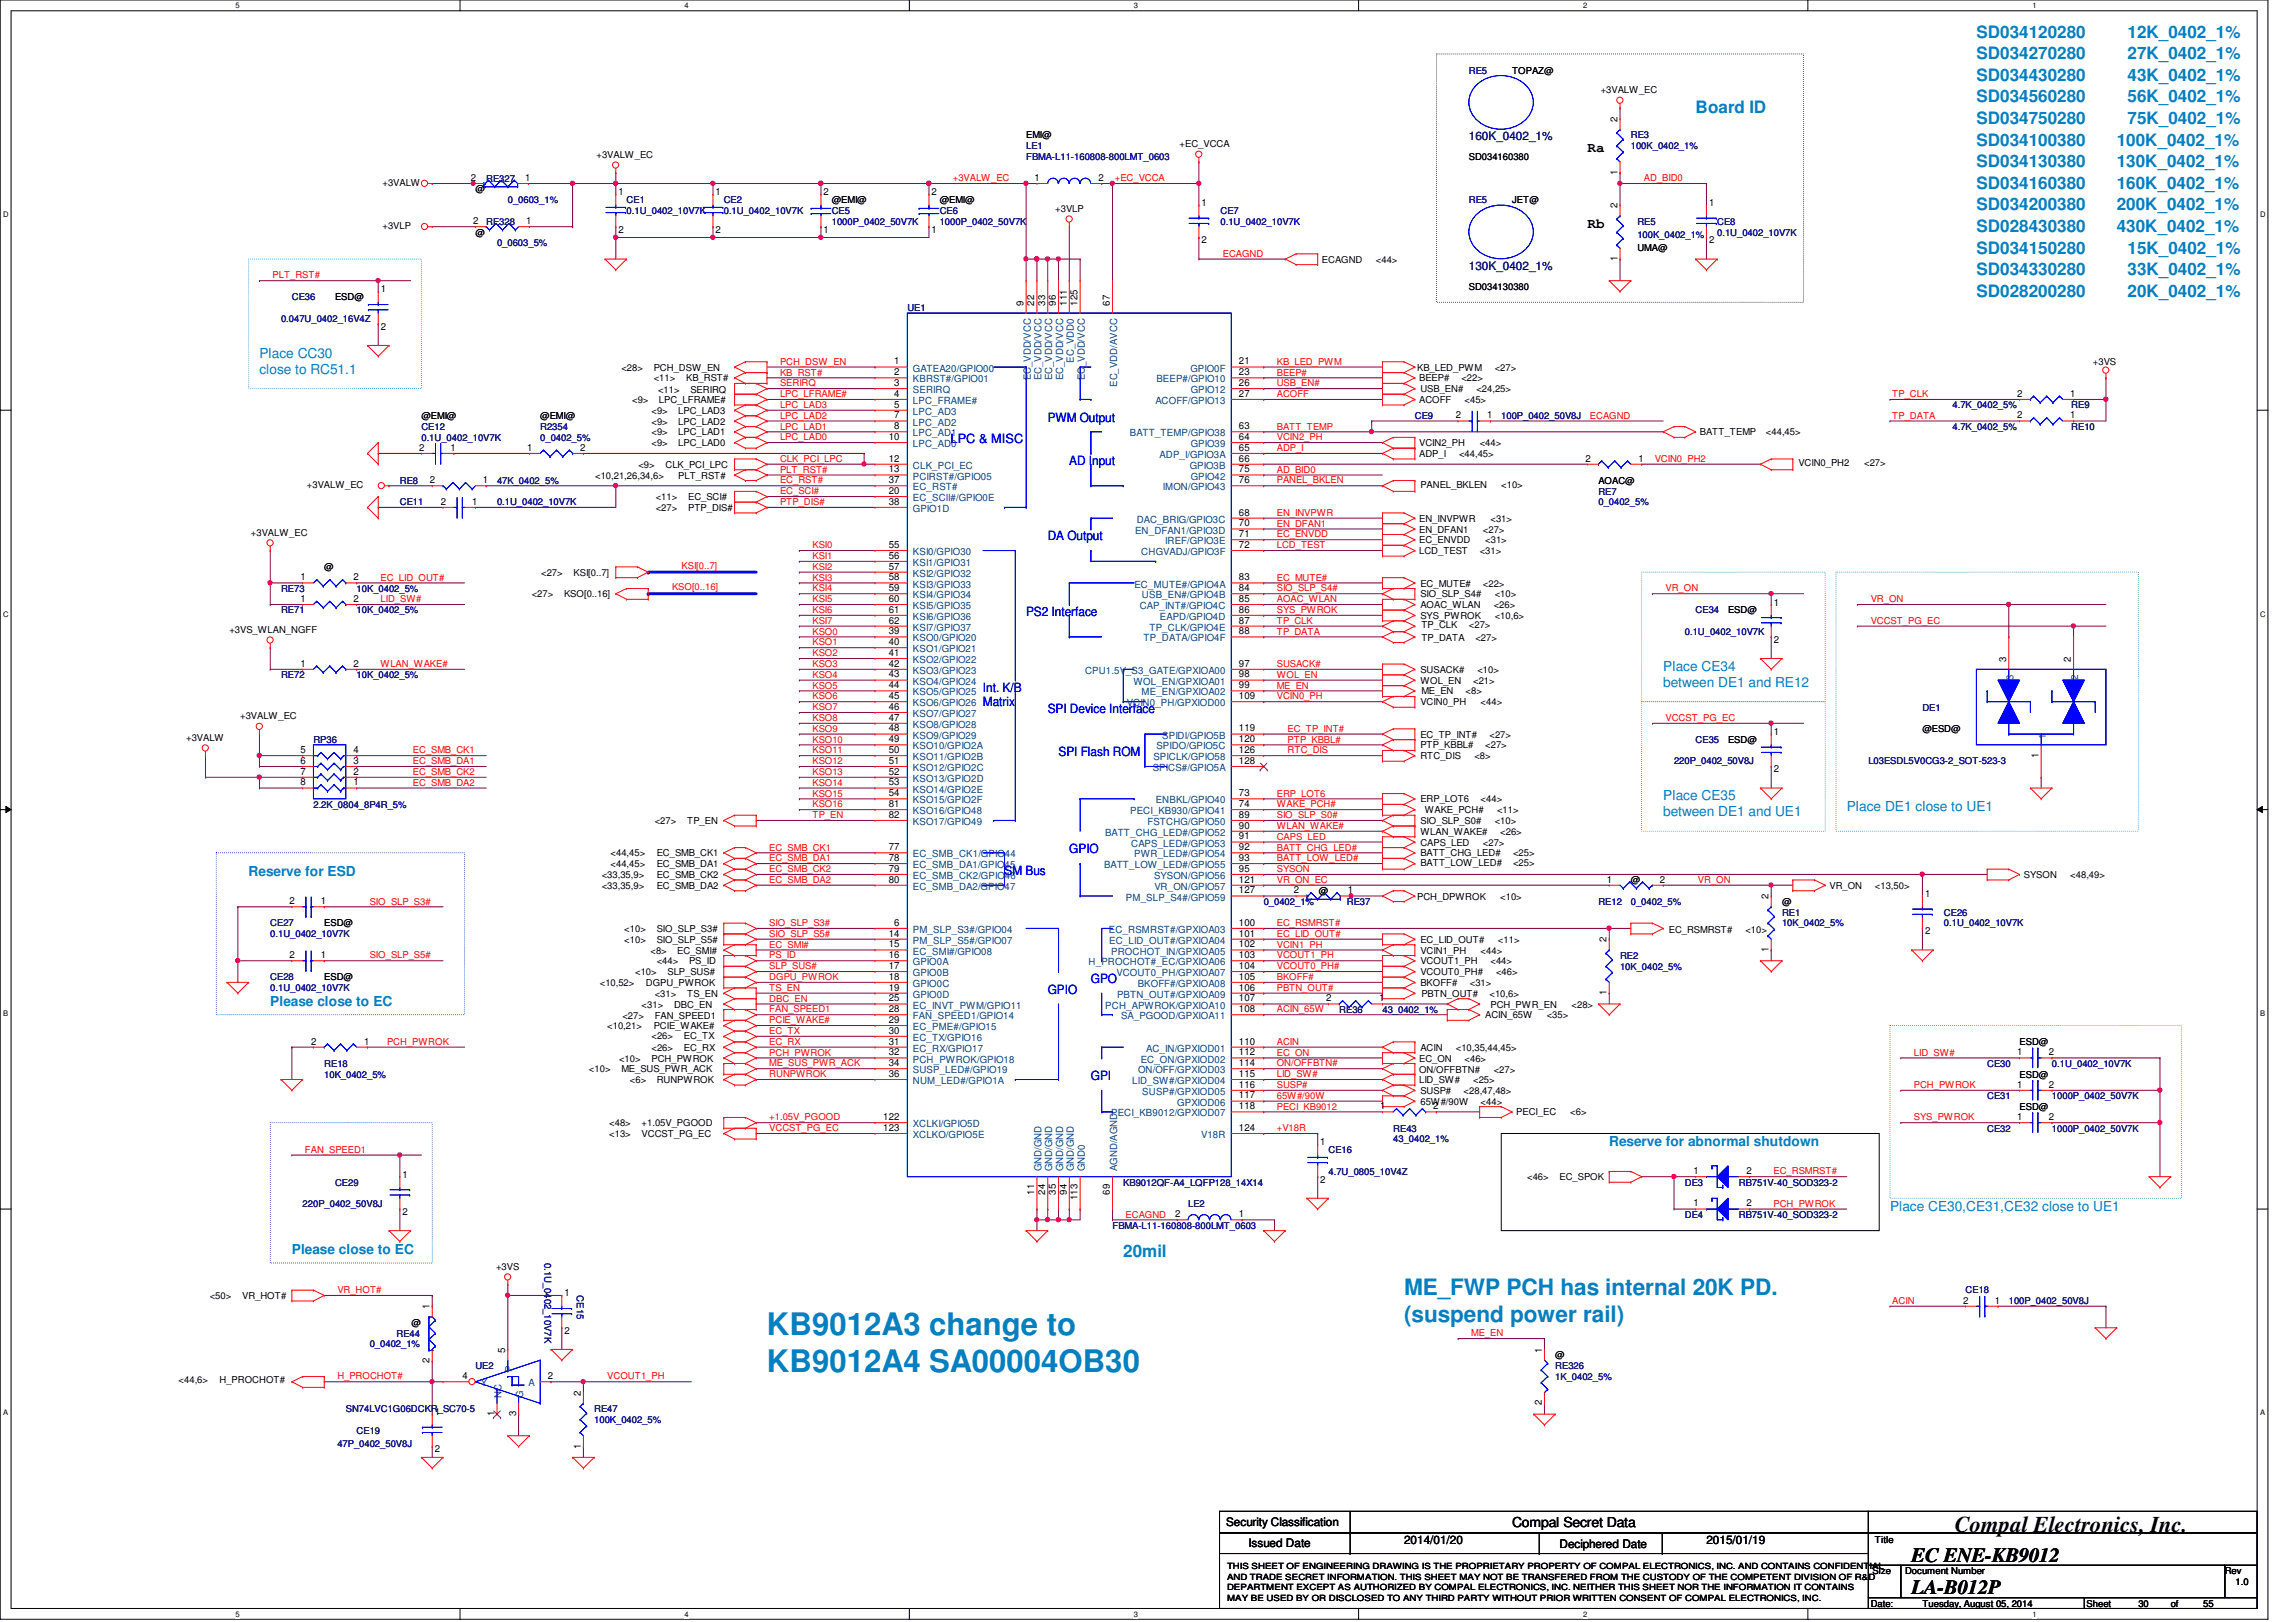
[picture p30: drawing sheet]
<svg xmlns="http://www.w3.org/2000/svg" width="297mm" height="210mm" viewBox="0 0 297 210" stroke-linecap="round" stroke-linejoin="round" font-family="sans-serif">
<defs><g id="words">
<g font-size="4" fill="#0080c0">
<text x="99.2" y="172.8">KB9012A3 change to</text>
<text x="99.2" y="177.5">KB9012A4 SA00004OB30</text>
</g>
<g font-size="2.9" fill="#0080c0">
<text x="181.6" y="167.6">ME_FWP PCH has internal 20K PD.</text>
<text x="181.6" y="171">(suspend power rail)</text>
</g>
<text font-size="2.9" x="252.9" y="198.2">Compal Electronics, Inc.</text>
<g font-size="2.6">
<text x="247.3" y="202.1">EC ENE-KB9012</text>
<text x="247.3" y="206.3">LA-B012P</text>
</g>
<g font-size="2.2" fill="#0080c0">
<text x="255.7" y="4.9">SD034120280</text>
<text x="275.2" y="4.9">12K_0402_1%</text>
<text x="255.7" y="10.5">SD034430280</text>
<text x="255.7" y="7.7">SD034270280</text>
<text x="275.2" y="10.5">43K_0402_1%</text>
<text x="275.2" y="7.7">27K_0402_1%</text>
<text x="219.4" y="14.6">Board ID</text>
<text x="255.7" y="16">SD034750280</text>
<text x="255.7" y="13.3">SD034560280</text>
<text x="275.2" y="13.3">56K_0402_1%</text>
<text x="275.2" y="16">75K_0402_1%</text>
<text x="255.7" y="21.6">SD034130380</text>
<text x="255.7" y="18.8">SD034100380</text>
<text x="273.9" y="21.6">130K_0402_1%</text>
<text x="273.9" y="18.8">100K_0402_1%</text>
<text x="255.7" y="24.4">SD034160380</text>
<text x="255.7" y="27.2">SD034200380</text>
<text x="273.9" y="27.2">200K_0402_1%</text>
<text x="273.9" y="24.4">160K_0402_1%</text>
<text x="255.7" y="30">SD028430380</text>
<text x="255.7" y="32.8">SD034150280</text>
<text x="255.7" y="35.6">SD034330280</text>
<text x="273.9" y="30">430K_0402_1%</text>
<text x="275.2" y="32.8">15K_0402_1%</text>
<text x="275.2" y="35.6">33K_0402_1%</text>
<text x="255.7" y="38.4">SD028200280</text>
<text x="275.2" y="38.4">20K_0402_1%</text>
<text x="145.3" y="162.7">20mil</text>
</g>
<g font-size="1.8">
<text x="205.4" y="19.7">Ra</text>
<text x="205.4" y="29.5">Rb</text>
<text x="195.6" y="197.6">Compal Secret Data</text>
</g>
<g font-size="1.8" fill="#0080c0">
<text x="33.6" y="46.3">Place CC30</text>
<text x="33.6" y="48.3">close to RC51.1</text>
<text x="215.2" y="86.8">Place CE34</text>
<text x="215.2" y="88.9">between DE1 and RE12</text>
<text x="215.2" y="103.6">Place CE35</text>
<text x="215.2" y="105.6">between DE1 and UE1</text>
<text x="238.9" y="105">Place DE1 close to UE1</text>
<text x="32.2" y="113.4">Reserve for ESD</text>
<text x="35" y="130.2">Please close to EC</text>
<text x="208.2" y="148.3">Reserve for abnormal shutdown</text>
<text x="244.5" y="156.7">Place CE30,CE31,CE32 close to UE1</text>
<text x="37.8" y="162.3">Please close to EC</text>
</g>
<g font-size="1.7" fill="#00f">
<text x="123" y="57.4">LPC &amp; MISC</text>
<text x="135.5" y="54.6">PWM Output</text>
<text x="138.3" y="60.2">AD Input</text>
<text x="135.5" y="69.9">DA Output</text>
<text x="132.8" y="79.7">PS2 Interface</text>
<text x="127.2" y="89.5">Int. K/B</text>
<text x="127.2" y="91.4">Matrix</text>
<text x="135.5" y="92.3">SPI Device Interface</text>
<text x="136.9" y="97.9">SPI Flash ROM</text>
<text x="130" y="113.2">SM Bus</text>
<text x="138.3" y="110.4">GPIO</text>
<text x="135.5" y="128.6">GPIO</text>
<text x="141.1" y="127.2">GPO</text>
<text x="141.1" y="139.8">GPI</text>
</g>
<g font-size="1.5" fill="#000080">
<text x="190" y="18.2">160K_0402_1%</text>
<text x="190" y="34.9">130K_0402_1%</text>
</g>
<g font-size="1.5">
<text x="158.6" y="197.5">Security Classification</text>
<text x="161.5" y="200.2">Issued Date</text>
<text x="181.6" y="199.8">2014/01/20</text>
<text x="201.8" y="200.3">Deciphered Date</text>
<text x="220.8" y="199.8">2015/01/19</text>
</g>
<g font-size="1.3">
<text x="209.3" y="15.8" transform="rotate(-90 209.3 15.8)">2</text>
<text x="60.9" y="23.4">2</text>
<text x="67.9" y="23.4">1</text>
<text x="133.9" y="23.4">1</text>
<text x="142.1" y="23.4">2</text>
<text x="209.3" y="22.6" transform="rotate(-90 209.3 22.6)">1</text>
<text x="61.2" y="29">2</text>
<text x="68.1" y="29">1</text>
<text x="80" y="25.3">1</text>
<text x="92.6" y="25.3">1</text>
<text x="106.5" y="25.3">2</text>
<text x="120.5" y="25.3">2</text>
<text x="155.4" y="26.7">1</text>
<text x="209.3" y="27" transform="rotate(-90 209.3 27)">2</text>
<text x="221.1" y="26.7">1</text>
<text x="80" y="30.1">2</text>
<text x="92.6" y="30.1">2</text>
<text x="106.5" y="30.1">1</text>
<text x="120.5" y="30.1">1</text>
<text x="155.4" y="31.5">2</text>
<text x="209.3" y="33.8" transform="rotate(-90 209.3 33.8)">1</text>
<text x="221.1" y="31.5">2</text>
<text x="49.3" y="37.8">1</text>
<text x="132.4" y="39.5" transform="rotate(-90 132.4 39.5)">9</text>
<text x="133.8" y="39.5" transform="rotate(-90 133.8 39.5)">22</text>
<text x="135.2" y="39.5" transform="rotate(-90 135.2 39.5)">33</text>
<text x="136.6" y="39.5" transform="rotate(-90 136.6 39.5)">96</text>
<text x="138" y="39.5" transform="rotate(-90 138 39.5)">111</text>
<text x="139.4" y="39.5" transform="rotate(-90 139.4 39.5)">125</text>
<text x="143.6" y="39.5" transform="rotate(-90 143.6 39.5)">67</text>
<text x="49.3" y="42.7">2</text>
<text x="115.7" y="47.2">1</text>
<text x="160.3" y="47.2">21</text>
<text x="115.7" y="48.6">2</text>
<text x="115.7" y="50">3</text>
<text x="115.7" y="51.4">4</text>
<text x="115.7" y="52.7">5</text>
<text x="160.3" y="48.6">23</text>
<text x="160.3" y="50">26</text>
<text x="160.3" y="51.4">27</text>
<text x="261" y="51.4">2</text>
<text x="267.8" y="51.4">1</text>
<text x="54.2" y="58.3">2</text>
<text x="58.3" y="58.3">1</text>
<text x="68.2" y="58.3">1</text>
<text x="75.1" y="58.3">2</text>
<text x="115" y="56.9">10</text>
<text x="115" y="59.7">12</text>
<text x="115.7" y="54.1">7</text>
<text x="115.7" y="55.5">8</text>
<text x="160.3" y="55.5">63</text>
<text x="160.3" y="56.9">64</text>
<text x="160.3" y="58.3">65</text>
<text x="160.3" y="59.7">66</text>
<text x="188.3" y="54.1">2</text>
<text x="192.4" y="54.1">1</text>
<text x="205.1" y="59.7">2</text>
<text x="212" y="59.7">1</text>
<text x="261" y="54.1">2</text>
<text x="267.8" y="54.1">1</text>
<text x="55.6" y="62.5">2</text>
<text x="57" y="65.3">2</text>
<text x="61.1" y="65.3">1</text>
<text x="62.5" y="62.5">1</text>
<text x="115" y="61.1">13</text>
<text x="115" y="63.9">20</text>
<text x="115" y="62.5">37</text>
<text x="115" y="65.3">38</text>
<text x="160.3" y="61.1">75</text>
<text x="160.3" y="62.5">76</text>
<text x="115" y="70.9">55</text>
<text x="160.3" y="66.7">68</text>
<text x="160.3" y="68.1">70</text>
<text x="160.3" y="69.5">71</text>
<text x="160.3" y="70.9">72</text>
<text x="38.9" y="77.9">1</text>
<text x="38.9" y="75.1">1</text>
<text x="45.7" y="77.9">2</text>
<text x="45.7" y="75.1">2</text>
<text x="115" y="72.3">56</text>
<text x="115" y="73.7">57</text>
<text x="115" y="75.1">58</text>
<text x="115" y="76.5">59</text>
<text x="115" y="77.9">60</text>
<text x="160.3" y="75.1">83</text>
<text x="160.3" y="76.5">84</text>
<text x="160.3" y="77.9">85</text>
<text x="115" y="82.1">39</text>
<text x="115" y="83.5">40</text>
<text x="115" y="79.3">61</text>
<text x="115" y="80.7">62</text>
<text x="160.3" y="79.3">86</text>
<text x="160.3" y="80.7">87</text>
<text x="160.3" y="82.1">88</text>
<text x="229.5" y="78.4">1</text>
<text x="229.5" y="83.2">2</text>
<text x="38.9" y="86.3">1</text>
<text x="45.7" y="86.3">2</text>
<text x="115" y="84.9">41</text>
<text x="115" y="86.3">42</text>
<text x="115" y="87.7">43</text>
<text x="115" y="89.1">44</text>
<text x="160.3" y="86.3">97</text>
<text x="160.3" y="87.7">98</text>
<text x="160.3" y="89.1">99</text>
<text x="259.5" y="85.6" transform="rotate(-90 259.5 85.6)">3</text>
<text x="267.9" y="85.6" transform="rotate(-90 267.9 85.6)">2</text>
<text x="115" y="90.5">45</text>
<text x="115" y="91.9">46</text>
<text x="115" y="93.3">47</text>
<text x="115" y="94.7">48</text>
<text x="160.3" y="90.5">109</text>
<text x="160.3" y="94.7">119</text>
<text x="229.5" y="95.1">1</text>
<text x="38.9" y="101.6">8</text>
<text x="38.9" y="100.2">7</text>
<text x="38.9" y="98.8">6</text>
<text x="38.9" y="97.5">5</text>
<text x="45.7" y="101.6">1</text>
<text x="45.7" y="100.2">2</text>
<text x="45.7" y="98.8">3</text>
<text x="45.7" y="97.5">4</text>
<text x="115" y="96.1">49</text>
<text x="115" y="97.5">50</text>
<text x="115" y="98.8">51</text>
<text x="115" y="100.2">52</text>
<text x="115" y="101.6">53</text>
<text x="160.3" y="96.1">120</text>
<text x="160.3" y="97.5">126</text>
<text x="160.3" y="98.8">128</text>
<text x="229.5" y="99.9">2</text>
<text x="263.7" y="98" transform="rotate(-90 263.7 98)">1</text>
<text x="115" y="103">54</text>
<text x="115" y="104.4">81</text>
<text x="115" y="105.8">82</text>
<text x="160.3" y="103">73</text>
<text x="160.3" y="104.4">74</text>
<text x="160.3" y="105.8">89</text>
<text x="160.3" y="107.2">90</text>
<text x="115" y="110">77</text>
<text x="115" y="111.4">78</text>
<text x="115" y="112.8">79</text>
<text x="160.3" y="108.6">91</text>
<text x="160.3" y="110">92</text>
<text x="160.3" y="111.4">93</text>
<text x="160.3" y="112.8">95</text>
<text x="37.5" y="117">2</text>
<text x="41.5" y="117">1</text>
<text x="115" y="114.2">80</text>
<text x="115.7" y="119.8">6</text>
<text x="160.3" y="119.8">100</text>
<text x="160.3" y="114.2">121</text>
<text x="160.3" y="115.6">127</text>
<text x="167.4" y="115.6">2</text>
<text x="174.4" y="115.6">1</text>
<text x="207.9" y="114.2">1</text>
<text x="214.8" y="114.2">2</text>
<text x="228.8" y="116.4" transform="rotate(-90 228.8 116.4)">2</text>
<text x="249" y="116.1">1</text>
<text x="37.5" y="124">2</text>
<text x="41.5" y="124">1</text>
<text x="115" y="121.2">14</text>
<text x="115" y="122.6">15</text>
<text x="115" y="124">16</text>
<text x="115" y="125.4">17</text>
<text x="160.3" y="121.2">101</text>
<text x="160.3" y="122.6">102</text>
<text x="160.3" y="124">103</text>
<text x="160.3" y="125.4">104</text>
<text x="207.9" y="122" transform="rotate(-90 207.9 122)">2</text>
<text x="228.8" y="123.2" transform="rotate(-90 228.8 123.2)">1</text>
<text x="249" y="120.9">2</text>
<text x="115" y="126.8">18</text>
<text x="115" y="128.2">19</text>
<text x="115" y="129.6">25</text>
<text x="115" y="131">28</text>
<text x="160.3" y="126.8">105</text>
<text x="160.3" y="128.2">106</text>
<text x="160.3" y="129.6">107</text>
<text x="160.3" y="131">108</text>
<text x="171.6" y="129.6">2</text>
<text x="178.4" y="129.6">1</text>
<text x="207.9" y="128.8" transform="rotate(-90 207.9 128.8)">1</text>
<text x="40.3" y="135.2">2</text>
<text x="47.1" y="135.2">1</text>
<text x="115" y="132.4">29</text>
<text x="115" y="133.8">30</text>
<text x="115" y="135.2">31</text>
<text x="115" y="136.6">32</text>
<text x="115" y="138">34</text>
<text x="160.3" y="135.2">110</text>
<text x="160.3" y="136.6">112</text>
<text x="160.3" y="138">114</text>
<text x="261" y="136.6">1</text>
<text x="265" y="136.6">2</text>
<text x="115" y="139.4">36</text>
<text x="160.3" y="139.4">115</text>
<text x="160.3" y="140.8">116</text>
<text x="160.3" y="142.2">117</text>
<text x="160.3" y="143.6">118</text>
<text x="178.6" y="143.6">1</text>
<text x="185.4" y="143.6">2</text>
<text x="261" y="140.8">1</text>
<text x="265" y="140.8">2</text>
<text x="114.3" y="144.9">122</text>
<text x="114.3" y="146.3">123</text>
<text x="160.3" y="146.3">124</text>
<text x="170.8" y="148.2">1</text>
<text x="261" y="144.9">1</text>
<text x="265" y="144.9">2</text>
<text x="52.1" y="152.4">1</text>
<text x="133.8" y="154.6" transform="rotate(-90 133.8 154.6)">11</text>
<text x="135.2" y="154.6" transform="rotate(-90 135.2 154.6)">24</text>
<text x="136.6" y="154.6" transform="rotate(-90 136.6 154.6)">35</text>
<text x="138" y="154.6" transform="rotate(-90 138 154.6)">94</text>
<text x="139.4" y="155.3" transform="rotate(-90 139.4 155.3)">113</text>
<text x="143.6" y="154.6" transform="rotate(-90 143.6 154.6)">69</text>
<text x="170.8" y="153">2</text>
<text x="219.1" y="151.9">1</text>
<text x="225.9" y="151.9">2</text>
<text x="52.1" y="157.2">2</text>
<text x="152" y="157.5">2</text>
<text x="160.3" y="157.5">1</text>
<text x="219.1" y="156.1">1</text>
<text x="225.9" y="156.1">2</text>
<text x="73" y="167.8">1</text>
<text x="55.6" y="169.5" transform="rotate(-90 55.6 169.5)">1</text>
<text x="73" y="172.6">2</text>
<text x="254" y="168.7">2</text>
<text x="258.1" y="168.7">1</text>
<text x="55.6" y="176.4" transform="rotate(-90 55.6 176.4)">2</text>
<text x="59.8" y="178.5">4</text>
<text x="65.4" y="175" transform="rotate(-90 65.4 175)">5</text>
<text x="70.9" y="178.5">2</text>
<text x="199.5" y="175" transform="rotate(-90 199.5 175)">1</text>
<text x="56.3" y="183.1">1</text>
<text x="64" y="183.3" transform="rotate(-90 64 183.3)">1</text>
<text x="66.8" y="183.3" transform="rotate(-90 66.8 183.3)">3</text>
<text x="75.1" y="180.6" transform="rotate(-90 75.1 180.6)">2</text>
<text x="199.5" y="181.9" transform="rotate(-90 199.5 181.9)">2</text>
<text x="56.3" y="188">2</text>
<text x="75.1" y="187.5" transform="rotate(-90 75.1 187.5)">1</text>
</g>
<g font-size="1.3" fill="#004080">
<text x="138.9" y="46.9" transform="rotate(-90 138.9 46.9)">EC_VDD0</text>
<text x="118.1" y="48.1">GATEA20/GPIO00</text>
<text x="118.1" y="49.5">KBRST#/GPIO01</text>
<text x="118.1" y="50.9">SERIRQ</text>
<text x="118.1" y="52.3">LPC_FRAME#</text>
<text x="118.1" y="53.7">LPC_AD3</text>
<text x="133.3" y="49.2" transform="rotate(-90 133.3 49.2)">EC_VDD/VCC</text>
<text x="134.7" y="49.2" transform="rotate(-90 134.7 49.2)">EC_VDD/VCC</text>
<text x="136.1" y="49.2" transform="rotate(-90 136.1 49.2)">EC_VDD/VCC</text>
<text x="137.5" y="49.2" transform="rotate(-90 137.5 49.2)">EC_VDD/VCC</text>
<text x="140.3" y="49.2" transform="rotate(-90 140.3 49.2)">EC_VDD/VCC</text>
<text x="144.5" y="50.1" transform="rotate(-90 144.5 50.1)">EC_VDD/AVCC</text>
<text x="149.5" y="52.3">ACOFF/GPIO13</text>
<text x="149.6" y="49.5">BEEP#/GPIO10</text>
<text x="154" y="48.1">GPIO0F</text>
<text x="154" y="50.9">GPIO12</text>
<text x="118.1" y="55.1">LPC_AD2</text>
<text x="118.1" y="56.5">LPC_AD1</text>
<text x="118.1" y="57.9">LPC_AD0</text>
<text x="146.2" y="56.5">BATT_TEMP/GPIO38</text>
<text x="150" y="59.3">ADP_I/GPIO3A</text>
<text x="154" y="57.9">GPIO39</text>
<text x="118.1" y="60.7">CLK_PCI_EC</text>
<text x="118.1" y="62.1">PCIRST#/GPIO05</text>
<text x="118.1" y="64.9">EC_SCII#/GPIO0E</text>
<text x="118.1" y="63.5">EC_RST#</text>
<text x="150.4" y="63.5">IMON/GPIO43</text>
<text x="153.9" y="60.7">GPIO3B</text>
<text x="154" y="62.1">GPIO42</text>
<text x="118.1" y="66.3">GPIO1D</text>
<text x="118.1" y="71.8">KSI0/GPIO30</text>
<text x="146.9" y="69">EN_DFAN1/GPIO3D</text>
<text x="147.1" y="67.6">DAC_BRIG/GPIO3C</text>
<text x="147.7" y="71.8">CHGVADJ/GPIO3F</text>
<text x="150.7" y="70.4">IREF/GPIO3E</text>
<text x="118.1" y="73.2">KSI1/GPIO31</text>
<text x="118.1" y="74.6">KSI2/GPIO32</text>
<text x="118.1" y="76">KSI3/GPIO33</text>
<text x="118.1" y="77.4">KSI4/GPIO34</text>
<text x="146.8" y="76">EC_MUTE#/GPIO4A</text>
<text x="147.7" y="77.4">USB_EN#/GPIO4B</text>
<text x="118.1" y="83">KSO0/GPIO20</text>
<text x="118.1" y="78.8">KSI5/GPIO35</text>
<text x="118.1" y="80.2">KSI6/GPIO36</text>
<text x="118.1" y="81.6">KSI7/GPIO37</text>
<text x="147.4" y="78.8">CAP_INT#/GPIO4C</text>
<text x="148" y="83">TP_DATA/GPIO4F</text>
<text x="148.7" y="81.6">TP_CLK/GPIO4E</text>
<text x="150.1" y="80.2">EAPD/GPIO4D</text>
<text x="118.1" y="84.4">KSO1/GPIO21</text>
<text x="118.1" y="85.8">KSO2/GPIO22</text>
<text x="118.1" y="87.2">KSO3/GPIO23</text>
<text x="118.1" y="88.6">KSO4/GPIO24</text>
<text x="140.4" y="87.2">CPU1.5V_S3_GATE/GPXIOA00</text>
<text x="146.6" y="88.6">WOL_EN/GPXIOA01</text>
<text x="260.5" y="88" transform="rotate(-90 260.5 88)">3</text>
<text x="268.9" y="88" transform="rotate(-90 268.9 88)">2</text>
<text x="118.1" y="90">KSO5/GPIO25</text>
<text x="118.1" y="91.4">KSO6/GPIO26</text>
<text x="118.1" y="92.8">KSO7/GPIO27</text>
<text x="118.1" y="94.2">KSO8/GPIO28</text>
<text x="118.1" y="95.6">KSO9/GPIO29</text>
<text x="145.8" y="91.4">VCIN0_PH/GPXIOD00</text>
<text x="147.7" y="90">ME_EN/GPXIOA02</text>
<text x="150.4" y="95.6">SPIDI/GPIO5B</text>
<text x="264.7" y="95.7" transform="rotate(-90 264.7 95.7)">1</text>
<text x="118.1" y="97">KSO10/GPIO2A</text>
<text x="118.1" y="98.4">KSO11/GPIO2B</text>
<text x="118.1" y="99.8">KSO12/GPIO2C</text>
<text x="118.1" y="101.2">KSO13/GPIO2D</text>
<text x="149.1" y="99.8">SPICS#/GPIO5A</text>
<text x="149.2" y="98.4">SPICLK/GPIO58</text>
<text x="149.6" y="97">SPIDO/GPIO5C</text>
<text x="118.1" y="102.6">KSO14/GPIO2E</text>
<text x="118.1" y="104">KSO15/GPIO2F</text>
<text x="118.1" y="105.4">KSO16/GPIO48</text>
<text x="118.1" y="106.8">KSO17/GPIO49</text>
<text x="146.2" y="105.4">PECI_KB930/GPIO41</text>
<text x="148.5" y="106.8">FSTCHG/GPIO50</text>
<text x="149.5" y="104">ENBKL/GPIO40</text>
<text x="118.1" y="111">EC_SMB_CK1/GPIO44</text>
<text x="118.1" y="112.4">EC_SMB_DA1/GPIO45</text>
<text x="118.1" y="113.7">EC_SMB_CK2/GPIO46</text>
<text x="142.8" y="112.4">BATT_LOW_LED#/GPIO55</text>
<text x="143" y="108.2">BATT_CHG_LED#/GPIO52</text>
<text x="146.3" y="109.6">CAPS_LED#/GPIO53</text>
<text x="146.7" y="111">PWR_LED#/GPIO54</text>
<text x="149.3" y="113.7">SYSON/GPIO56</text>
<text x="118.1" y="115.1">EC_SMB_DA2/GPIO47</text>
<text x="145.7" y="116.5">PM_SLP_S4#/GPIO59</text>
<text x="149.3" y="115.1">VR_ON/GPIO57</text>
<text x="118.1" y="120.7">PM_SLP_S3#/GPIO04</text>
<text x="118.1" y="122.1">PM_SLP_S5#/GPIO07</text>
<text x="118.1" y="123.5">EC_SMI#/GPIO08</text>
<text x="118.1" y="124.9">GPIO0A</text>
<text x="140.8" y="124.9">H_PROCHOT#_EC/GPXIOA06</text>
<text x="143.5" y="120.7">EC_RSMRST#/GPXIOA03</text>
<text x="143.5" y="122.1">EC_LID_OUT#/GPXIOA04</text>
<text x="143.8" y="123.5">PROCHOT_IN/GPXIOA05</text>
<text x="118.1" y="126.3">GPIO0B</text>
<text x="118.1" y="127.7">GPIO0C</text>
<text x="118.1" y="129.1">GPIO0D</text>
<text x="118.1" y="130.5">EC_INVT_PWM/GPIO11</text>
<text x="118.1" y="131.9">FAN_SPEED1/GPIO14</text>
<text x="143" y="130.5">PCH_APWROK/GPXIOA10</text>
<text x="144.4" y="126.3">VCOUT0_PH/GPXIOA07</text>
<text x="144.5" y="129.1">PBTN_OUT#/GPXIOA09</text>
<text x="145" y="131.9">SA_PGOOD/GPXIOA11</text>
<text x="147.2" y="127.7">BKOFF#/GPXIOA08</text>
<text x="118.1" y="133.3">EC_PME#/GPIO15</text>
<text x="118.1" y="134.7">EC_TX/GPIO16</text>
<text x="118.1" y="136.1">EC_RX/GPIO17</text>
<text x="118.1" y="137.5">PCH_PWROK/GPIO18</text>
<text x="147.6" y="137.5">EC_ON/GPXIOD02</text>
<text x="148.3" y="136.1">AC_IN/GPXIOD01</text>
<text x="118.1" y="138.9">SUSP_LED#/GPIO19</text>
<text x="118.1" y="140.3">NUM_LED#/GPIO1A</text>
<text x="146.5" y="140.3">LID_SW#/GPXIOD04</text>
<text x="147.2" y="138.9">ON/OFF/GPXIOD03</text>
<text x="147.8" y="141.7">SUSP#/GPXIOD05</text>
<text x="152.3" y="143.1">GPXIOD06</text>
<text x="118.1" y="145.9">XCLKI/GPIO5D</text>
<text x="118.1" y="147.3">XCLKO/GPIO5E</text>
<text x="143.8" y="144.5">PECI_KB9012/GPXIOD07</text>
<text x="155.4" y="147.3">V18R</text>
<text x="134.7" y="151.6" transform="rotate(-90 134.7 151.6)">GND/GND</text>
<text x="136.1" y="151.6" transform="rotate(-90 136.1 151.6)">GND/GND</text>
<text x="137.5" y="151.6" transform="rotate(-90 137.5 151.6)">GND/GND</text>
<text x="138.9" y="151.6" transform="rotate(-90 138.9 151.6)">GND/GND</text>
<text x="140.3" y="151.6" transform="rotate(-90 140.3 151.6)">GND0</text>
<text x="144.5" y="151.6" transform="rotate(-90 144.5 151.6)">AGND/AGND</text>
<text x="62.2" y="179.4">Y</text>
<text x="66.3" y="177.6" transform="rotate(-90 66.3 177.6)">P</text>
<text x="68.4" y="179.4">A</text>
<text x="64.9" y="180.9" transform="rotate(-90 64.9 180.9)">NC</text>
<text x="67.7" y="180.9" transform="rotate(-90 67.7 180.9)">G</text>
</g>
<g font-size="1.2" fill="#000080">
<text x="190" y="9.5">RE5</text>
<text x="211" y="17.9">RE3</text>
<text x="62.9" y="23.5">RE327</text>
<text x="132.8" y="19.3">LE1</text>
<text x="132.8" y="20.7">FBMA-L11-160808-800LMT_0603</text>
<text x="211" y="19.3">100K_0402_1%</text>
<text x="62.9" y="29.1">RE328</text>
<text x="65.7" y="26.3">0_0603_1%</text>
<text x="81.1" y="26.3">CE1</text>
<text x="81.1" y="27.7">0.1U_0402_10V7K</text>
<text x="93.6" y="26.3">CE2</text>
<text x="93.6" y="27.7">0.1U_0402_10V7K</text>
<text x="107.6" y="27.7">CE5</text>
<text x="107.6" y="29.1">1000P_0402_50V7K</text>
<text x="121.6" y="27.7">CE6</text>
<text x="121.6" y="29.1">1000P_0402_50V7K</text>
<text x="157.9" y="27.7">CE7</text>
<text x="157.9" y="29.1">0.1U_0402_10V7K</text>
<text x="190" y="26.3">RE5</text>
<text x="211.8" y="29.1">RE5</text>
<text x="222.2" y="29.1">CE8</text>
<text x="64.3" y="31.9">0_0603_5%</text>
<text x="211.8" y="30.8">100K_0402_1%</text>
<text x="222.2" y="30.5">0.1U_0402_10V7K</text>
<text x="36.4" y="41.7">0.047U_0402_16V4Z</text>
<text x="37.8" y="38.9">CE36</text>
<text x="117.4" y="40.3">UE1</text>
<text x="252.6" y="52.8">4.7K_0402_5%</text>
<text x="268" y="52.8">RE9</text>
<text x="54.5" y="55.6">CE12</text>
<text x="54.5" y="57">0.1U_0402_10V7K</text>
<text x="69.9" y="55.6">R2354</text>
<text x="69.9" y="57">0_0402_5%</text>
<text x="183" y="54.2">CE9</text>
<text x="194.2" y="54.2">100P_0402_50V8J</text>
<text x="252.6" y="55.6">4.7K_0402_5%</text>
<text x="268" y="55.6">RE10</text>
<text x="51.7" y="65.4">CE11</text>
<text x="51.7" y="62.6">RE8</text>
<text x="64.3" y="65.4">0.1U_0402_10V7K</text>
<text x="64.3" y="62.6">47K_0402_5%</text>
<text x="206.8" y="64">RE7</text>
<text x="206.8" y="65.4">0_0402_5%</text>
<text x="36.4" y="76.6">RE73</text>
<text x="46.1" y="76.6">10K_0402_5%</text>
<text x="36.4" y="79.4">RE71</text>
<text x="46.1" y="79.4">10K_0402_5%</text>
<text x="218" y="82.2">0.1U_0402_10V7K</text>
<text x="219.4" y="79.4">CE34</text>
<text x="36.4" y="87.8">RE72</text>
<text x="46.1" y="87.8">10K_0402_5%</text>
<text x="248.7" y="91.9">DE1</text>
<text x="40.6" y="96.1">RP36</text>
<text x="216.6" y="98.9">220P_0402_50V8J</text>
<text x="219.4" y="96.1">CE35</text>
<text x="241.7" y="98.9">L03ESDL5V0CG3-2_SOT-523-3</text>
<text x="40.6" y="104.5">2.2K_0804_8P4R_5%</text>
<text x="35" y="119.9">CE27</text>
<text x="163.5" y="117.1">0_0402_1%</text>
<text x="174.2" y="117.1">RE37</text>
<text x="206.8" y="117.1">RE12</text>
<text x="211" y="117.1">0_0402_5%</text>
<text x="230.5" y="118.5">RE1</text>
<text x="230.5" y="119.9">10K_0402_5%</text>
<text x="251.5" y="118.5">CE26</text>
<text x="251.5" y="119.9">0.1U_0402_10V7K</text>
<text x="35" y="121.3">0.1U_0402_10V7K</text>
<text x="209.6" y="124.1">RE2</text>
<text x="209.6" y="125.5">10K_0402_5%</text>
<text x="35" y="126.9">CE28</text>
<text x="35" y="128.3">0.1U_0402_10V7K</text>
<text x="173.3" y="131.1">RE36</text>
<text x="178.9" y="131.1">43_0402_1%</text>
<text x="41.9" y="138">RE18</text>
<text x="41.9" y="139.4">10K_0402_5%</text>
<text x="257.1" y="138">CE30</text>
<text x="257.1" y="142.2">CE31</text>
<text x="265.5" y="138">0.1U_0402_10V7K</text>
<text x="265.5" y="142.2">1000P_0402_50V7K</text>
<text x="171.9" y="149.2">CE16</text>
<text x="180.3" y="146.4">RE43</text>
<text x="180.3" y="147.8">43_0402_1%</text>
<text x="257.1" y="146.4">CE32</text>
<text x="265.5" y="146.4">1000P_0402_50V7K</text>
<text x="43.3" y="153.4">CE29</text>
<text x="145.3" y="153.4">KB9012QF-A4_LQFP128_14X14</text>
<text x="171.9" y="152">4.7U_0805_10V4Z</text>
<text x="218" y="153.4">DE3</text>
<text x="225" y="153.4">RB751V-40_SOD323-2</text>
<text x="39.2" y="156.2">220P_0402_50V8J</text>
<text x="143.9" y="159">FBMA-L11-160808-800LMT_0603</text>
<text x="153.7" y="156.2">LE2</text>
<text x="218" y="157.6">DE4</text>
<text x="225" y="157.6">RB751V-40_SOD323-2</text>
<text x="70.4" y="163.4" transform="rotate(90 70.4 163.4)">0.1U_0402_10V7K</text>
<text x="74.6" y="167.6" transform="rotate(90 74.6 167.6)">CE15</text>
<text x="254.3" y="167.4">CE18</text>
<text x="51.3" y="173">RE44</text>
<text x="259.9" y="168.8">100P_0402_50V8J</text>
<text x="47.8" y="174.4">0_0402_1%</text>
<text x="61.5" y="177.2">UE2</text>
<text x="201.2" y="177.2">RE326</text>
<text x="201.2" y="178.6">1K_0402_5%</text>
<text x="44.7" y="182.8">SN74LVC1G06DCKR_SC70-5</text>
<text x="46.1" y="185.5">CE19</text>
<text x="76.9" y="182.8">RE47</text>
<text x="76.9" y="184.1">100K_0402_5%</text>
<text x="43.6" y="187.2">47P_0402_50V8J</text>
</g>
<g font-size="1.2">
<text x="195.6" y="9.5">TOPAZ@</text>
<text x="132.8" y="17.9">EMI@</text>
<text x="207.1" y="12">+3VALW_EC</text>
<text x="77.2" y="20.4">+3VALW_EC</text>
<text x="152.6" y="19">+EC_VCCA</text>
<text x="190" y="20.7">SD034160380</text>
<text x="49.5" y="24">+3VALW</text>
<text x="49.5" y="29.6">+3VLP</text>
<text x="61.5" y="24.9">@</text>
<text x="107.6" y="26.3">@EMI@</text>
<text x="121.6" y="26.3">@EMI@</text>
<text x="136.5" y="27.4">+3VLP</text>
<text x="195.6" y="26.3">JET@</text>
<text x="61.5" y="30.5">@</text>
<text x="171" y="34">ECAGND</text>
<text x="178" y="34">&lt;44&gt;</text>
<text x="211.8" y="32.4">UMA@</text>
<text x="43.3" y="38.9">ESD@</text>
<text x="190" y="37.5">SD034130380</text>
<text x="80.4" y="48">&lt;28&gt;</text>
<text x="84.6" y="48">PCH_DSW_EN</text>
<text x="183.3" y="48">KB_LED_PWM</text>
<text x="193.4" y="48">&lt;27&gt;</text>
<text x="270.8" y="47.2">+3VS</text>
<text x="81.8" y="52.2">&lt;9&gt;</text>
<text x="84.3" y="53.6">&lt;9&gt;</text>
<text x="84.6" y="49.4">&lt;11&gt;</text>
<text x="85.1" y="50.9">&lt;11&gt;</text>
<text x="85.3" y="52.2">LPC_LFRAME#</text>
<text x="87.8" y="53.6">LPC_LAD3</text>
<text x="88.8" y="49.4">KB_RST#</text>
<text x="89.3" y="50.9">SERIRQ</text>
<text x="183.6" y="49.4">BEEP#</text>
<text x="183.6" y="52.2">ACOFF</text>
<text x="183.8" y="50.8">USB_EN#</text>
<text x="189.1" y="49.4">&lt;22&gt;</text>
<text x="189.5" y="52.2">&lt;45&gt;</text>
<text x="191" y="50.8">&lt;24,25&gt;</text>
<text x="54.5" y="54.2">@EMI@</text>
<text x="69.9" y="54.2">@EMI@</text>
<text x="84.3" y="54.9">&lt;9&gt;</text>
<text x="84.3" y="57.7">&lt;9&gt;</text>
<text x="84.3" y="56.3">&lt;9&gt;</text>
<text x="87.8" y="54.9">LPC_LAD2</text>
<text x="87.8" y="57.7">LPC_LAD0</text>
<text x="87.8" y="56.3">LPC_LAD1</text>
<text x="183.6" y="59.1">ADP_I</text>
<text x="183.6" y="57.7">VCIN2_PH</text>
<text x="188.8" y="59.1">&lt;44,45&gt;</text>
<text x="191.4" y="57.7">&lt;44&gt;</text>
<text x="219.9" y="56.3">BATT_TEMP</text>
<text x="228.5" y="56.3">&lt;44,45&gt;</text>
<text x="39.7" y="63.2">+3VALW_EC</text>
<text x="77" y="61.9">&lt;10,21,26,34,6&gt;</text>
<text x="82.6" y="60.5">&lt;9&gt;</text>
<text x="84.8" y="64.7">&lt;11&gt;</text>
<text x="86.1" y="60.5">CLK_PCI_LPC</text>
<text x="87.8" y="61.9">PLT_RST#</text>
<text x="89" y="64.7">EC_SCI#</text>
<text x="183.8" y="63.2">PANEL_BKLEN</text>
<text x="194.2" y="63.2">&lt;10&gt;</text>
<text x="206.8" y="62.6">AOAC@</text>
<text x="232.7" y="60.4">VCIN0_PH2</text>
<text x="241.2" y="60.4">&lt;27&gt;</text>
<text x="32.5" y="69.3">+3VALW_EC</text>
<text x="84.8" y="66.1">&lt;27&gt;</text>
<text x="89" y="66.1">PTP_DIS#</text>
<text x="183.6" y="68.9">EN_DFAN1</text>
<text x="183.6" y="70.3">EC_ENVDD</text>
<text x="183.6" y="67.5">EN_INVPWR</text>
<text x="183.6" y="71.7">LCD_TEST</text>
<text x="191.4" y="71.7">&lt;31&gt;</text>
<text x="191.9" y="68.9">&lt;27&gt;</text>
<text x="192.1" y="70.3">&lt;31&gt;</text>
<text x="192.8" y="67.5">&lt;31&gt;</text>
<text x="41.9" y="73.8">@</text>
<text x="68.8" y="77.3">&lt;27&gt;</text>
<text x="70" y="74.5">&lt;27&gt;</text>
<text x="73" y="77.3">KSO[0..16]</text>
<text x="74.2" y="74.5">KSI[0..7]</text>
<text x="183.8" y="75.9">EC_MUTE#</text>
<text x="183.8" y="77.3">SIO_SLP_S4#</text>
<text x="191.9" y="75.9">&lt;22&gt;</text>
<text x="193.4" y="77.3">&lt;10&gt;</text>
<text x="29.7" y="81.9">+3VS_WLAN_NGFF</text>
<text x="183.8" y="80.1">SYS_PWROK</text>
<text x="183.8" y="78.7">AOAC_WLAN</text>
<text x="183.9" y="81.3">TP_CLK</text>
<text x="183.9" y="82.9">TP_DATA</text>
<text x="190" y="81.3">&lt;27&gt;</text>
<text x="190.9" y="82.9">&lt;27&gt;</text>
<text x="193.2" y="78.7">&lt;26&gt;</text>
<text x="193.4" y="80.1">&lt;10,6&gt;</text>
<text x="223.6" y="79.4">ESD@</text>
<text x="183.8" y="88.5">WOL_EN</text>
<text x="183.8" y="87.1">SUSACK#</text>
<text x="183.9" y="89.9">ME_EN</text>
<text x="189.6" y="89.9">&lt;8&gt;</text>
<text x="190.6" y="88.5">&lt;21&gt;</text>
<text x="191.1" y="87.1">&lt;10&gt;</text>
<text x="24.1" y="95.8">+3VALW</text>
<text x="31.1" y="93">+3VALW_EC</text>
<text x="183.8" y="91.3">VCIN0_PH</text>
<text x="183.8" y="95.5">EC_TP_INT#</text>
<text x="191.6" y="91.3">&lt;44&gt;</text>
<text x="192.7" y="95.5">&lt;27&gt;</text>
<text x="248.7" y="94.7">@ESD@</text>
<text x="183.8" y="96.9">PTP_KBBL#</text>
<text x="183.8" y="98.3">RTC_DIS</text>
<text x="190.8" y="98.3">&lt;8&gt;</text>
<text x="192.1" y="96.9">&lt;27&gt;</text>
<text x="223.6" y="96.1">ESD@</text>
<text x="84.7" y="106.6">&lt;27&gt;</text>
<text x="88.9" y="106.6">TP_EN</text>
<text x="183.8" y="106.6">SIO_SLP_S0#</text>
<text x="183.8" y="103.8">ERP_LOT6</text>
<text x="184.3" y="105.2">WAKE_PCH#</text>
<text x="191.6" y="103.8">&lt;44&gt;</text>
<text x="193.4" y="106.6">&lt;10&gt;</text>
<text x="193.7" y="105.2">&lt;11&gt;</text>
<text x="77.8" y="113.6">&lt;33,35,9&gt;</text>
<text x="79" y="112.2">&lt;44,45&gt;</text>
<text x="79" y="110.8">&lt;44,45&gt;</text>
<text x="85" y="112.2">EC_SMB_DA1</text>
<text x="85" y="110.8">EC_SMB_CK1</text>
<text x="85" y="113.6">EC_SMB_CK2</text>
<text x="183.8" y="109.4">CAPS_LED</text>
<text x="183.8" y="112.1">BATT_LOW_LED#</text>
<text x="183.8" y="110.8">BATT_CHG_LED#</text>
<text x="183.8" y="108">WLAN_WAKE#</text>
<text x="191.9" y="109.4">&lt;27&gt;</text>
<text x="194.1" y="108">&lt;26&gt;</text>
<text x="195.7" y="112.1">&lt;25&gt;</text>
<text x="195.7" y="110.8">&lt;25&gt;</text>
<text x="261.8" y="113.6">SYSON</text>
<text x="267.8" y="113.6">&lt;48,49&gt;</text>
<text x="41.9" y="119.9">ESD@</text>
<text x="77.8" y="115">&lt;33,35,9&gt;</text>
<text x="85" y="115">EC_SMB_DA2</text>
<text x="170.6" y="115.7">@</text>
<text x="183.3" y="116.4">PCH_DPWROK</text>
<text x="194.1" y="116.4">&lt;10&gt;</text>
<text x="211" y="114.3">@</text>
<text x="230.5" y="117.1">@</text>
<text x="236.7" y="115">VR_ON</text>
<text x="242.6" y="115">&lt;13,50&gt;</text>
<text x="80.8" y="120.6">&lt;10&gt;</text>
<text x="80.8" y="122">&lt;10&gt;</text>
<text x="84.2" y="123.4">&lt;8&gt;</text>
<text x="85" y="120.6">SIO_SLP_S3#</text>
<text x="85" y="122">SIO_SLP_S5#</text>
<text x="85" y="124.8">&lt;44&gt;</text>
<text x="87.6" y="123.4">EC_SMI#</text>
<text x="89.2" y="124.8">PS_ID</text>
<text x="183.8" y="122">EC_LID_OUT#</text>
<text x="183.8" y="123.4">VCIN1_PH</text>
<text x="183.8" y="124.8">VCOUT1_PH</text>
<text x="191.6" y="123.4">&lt;44&gt;</text>
<text x="192.8" y="124.8">&lt;44&gt;</text>
<text x="193.8" y="122">&lt;11&gt;</text>
<text x="215.9" y="120.7">EC_RSMRST#</text>
<text x="225.8" y="120.7">&lt;10&gt;</text>
<text x="41.9" y="126.9">ESD@</text>
<text x="77.6" y="127.6">&lt;10,52&gt;</text>
<text x="80.5" y="131.9">&lt;27&gt;</text>
<text x="82.2" y="126.2">&lt;10&gt;</text>
<text x="83" y="130.4">&lt;31&gt;</text>
<text x="83.6" y="127.6">DGPU_PWROK</text>
<text x="84.7" y="131.9">FAN_SPEED1</text>
<text x="84.7" y="129">&lt;31&gt;</text>
<text x="86.4" y="126.2">SLP_SUS#</text>
<text x="87.2" y="130.4">DBC_EN</text>
<text x="88.9" y="129">TS_EN</text>
<text x="183.8" y="127.6">BKOFF#</text>
<text x="183.8" y="126.2">VCOUT0_PH#</text>
<text x="183.9" y="129">PBTN_OUT#</text>
<text x="190.2" y="127.6">&lt;31&gt;</text>
<text x="192.1" y="131.8">ACIN_65W</text>
<text x="192.7" y="129">&lt;10,6&gt;</text>
<text x="192.8" y="130.4">PCH_PWR_EN</text>
<text x="193.5" y="126.2">&lt;46&gt;</text>
<text x="200.1" y="131.8">&lt;35&gt;</text>
<text x="203.3" y="130.4">&lt;28&gt;</text>
<text x="78.6" y="133.2">&lt;10,21&gt;</text>
<text x="80.1" y="137.4">&lt;10&gt;</text>
<text x="84.3" y="137.4">PCH_PWROK</text>
<text x="84.3" y="134.4">&lt;26&gt;</text>
<text x="84.3" y="136">&lt;26&gt;</text>
<text x="84.6" y="133.2">PCIE_WAKE#</text>
<text x="88.5" y="134.4">EC_TX</text>
<text x="88.5" y="136">EC_RX</text>
<text x="183.6" y="137.4">EC_ON</text>
<text x="183.8" y="136">ACIN</text>
<text x="188.3" y="136">&lt;10,35,44,45&gt;</text>
<text x="189.5" y="137.4">&lt;46&gt;</text>
<text x="261.3" y="135.3">ESD@</text>
<text x="76.2" y="138.8">&lt;10&gt;</text>
<text x="80.4" y="138.8">ME_SUS_PWR_ACK</text>
<text x="81.5" y="140.2">&lt;6&gt;</text>
<text x="85" y="140.2">RUNPWROK</text>
<text x="183.6" y="138.9">ON/OFFBTN#</text>
<text x="183.6" y="140.2">LID_SW#</text>
<text x="183.8" y="143">65W#/90W</text>
<text x="183.8" y="141.6">SUSP#</text>
<text x="189.4" y="141.6">&lt;28,47,48&gt;</text>
<text x="190.6" y="140.2">&lt;25&gt;</text>
<text x="191.6" y="143">&lt;44&gt;</text>
<text x="193.2" y="138.9">&lt;27&gt;</text>
<text x="261.3" y="139.4">ESD@</text>
<text x="261.3" y="143.6">ESD@</text>
<text x="78.8" y="147.2">&lt;13&gt;</text>
<text x="78.8" y="145.8">&lt;48&gt;</text>
<text x="83" y="147.2">VCCST_PG_EC</text>
<text x="83" y="145.8">+1.05V_PGOOD</text>
<text x="196.2" y="144.4">PECI_EC</text>
<text x="203.2" y="144.4">&lt;6&gt;</text>
<text x="197.6" y="152.7">&lt;46&gt;</text>
<text x="201.8" y="152.7">EC_SPOK</text>
<text x="64.2" y="164.3">+3VS</text>
<text x="27.1" y="168.1">&lt;50&gt;</text>
<text x="31.3" y="168.1">VR_HOT#</text>
<text x="53.3" y="171.6">@</text>
<text x="23.1" y="179">&lt;44,6&gt;</text>
<text x="28.4" y="179">H_PROCHOT#</text>
<text x="201.2" y="175.8">@</text>
<text x="242.3" y="203.7">Size</text>
<text x="242.6" y="199.6">Title</text>
<text x="246.5" y="203.7">Document Number</text>
<text x="287.8" y="203.7">Rev</text>
<text x="242" y="207.9">Date:</text>
<text x="248.7" y="207.9">Tuesday, August 05, 2014</text>
<text x="270" y="207.9">Sheet</text>
<text x="276.6" y="207.9">30</text>
<text x="280.8" y="207.9">of</text>
<text x="285" y="207.9">55</text>
<text x="289.2" y="205.1">1.0</text>
</g>
<g font-size="1.2" fill="#f00">
<text x="123.3" y="23.5">+3VALW_EC</text>
<text x="144.2" y="23.5">+EC_VCCA</text>
<text x="212.7" y="23.5">AD_BID0</text>
<text x="158.2" y="33.2">ECAGND</text>
<text x="35.3" y="36">PLT_RST#</text>
<text x="100.9" y="47.2">PCH_DSW_EN</text>
<text x="165.2" y="47.2">KB_LED_PWM</text>
<text x="100.9" y="50">SERIRQ</text>
<text x="100.9" y="48.6">KB_RST#</text>
<text x="100.9" y="52.8">LPC_LAD3</text>
<text x="100.9" y="51.4">LPC_LFRAME#</text>
<text x="165.2" y="51.4">ACOFF</text>
<text x="165.2" y="48.6">BEEP#</text>
<text x="165.2" y="50">USB_EN#</text>
<text x="244.8" y="51.4">TP_CLK</text>
<text x="100.9" y="55.6">LPC_LAD1</text>
<text x="100.9" y="54.2">LPC_LAD2</text>
<text x="100.9" y="57">LPC_LAD0</text>
<text x="100.9" y="59.8">CLK_PCI_LPC</text>
<text x="165.2" y="55.6">BATT_TEMP</text>
<text x="165.2" y="58.4">ADP_I</text>
<text x="165.2" y="57">VCIN2_PH</text>
<text x="205.7" y="54.2">ECAGND</text>
<text x="214.1" y="59.8">VCIN0_PH2</text>
<text x="244.8" y="54.2">TP_DATA</text>
<text x="100.9" y="61.2">PLT_RST#</text>
<text x="100.9" y="62.6">EC_RST#</text>
<text x="100.9" y="64">EC_SCI#</text>
<text x="100.9" y="65.4">PTP_DIS#</text>
<text x="165.2" y="62.6">PANEL_BKLEN</text>
<text x="165.2" y="61.2">AD_BID0</text>
<text x="105.1" y="71">KSI0</text>
<text x="165.2" y="68.2">EN_DFAN1</text>
<text x="165.2" y="69.6">EC_ENVDD</text>
<text x="165.2" y="66.8">EN_INVPWR</text>
<text x="165.2" y="71">LCD_TEST</text>
<text x="49.2" y="77.9">LID_SW#</text>
<text x="49.2" y="75.1">EC_LID_OUT#</text>
<text x="86.9" y="76.4">KSO[0..16]</text>
<text x="88.2" y="73.6">KSI[0..7]</text>
<text x="105.1" y="72.3">KSI1</text>
<text x="105.1" y="75.1">KSI3</text>
<text x="105.1" y="76.5">KSI4</text>
<text x="105.1" y="73.7">KSI2</text>
<text x="105.1" y="77.9">KSI5</text>
<text x="165.2" y="75.1">EC_MUTE#</text>
<text x="165.2" y="76.5">SIO_SLP_S4#</text>
<text x="165.2" y="77.9">AOAC_WLAN</text>
<text x="215.5" y="76.5">VR_ON</text>
<text x="242" y="77.9">VR_ON</text>
<text x="105.1" y="80.7">KSI7</text>
<text x="105.1" y="83.5">KSO1</text>
<text x="105.1" y="82.1">KSO0</text>
<text x="105.1" y="79.3">KSI6</text>
<text x="165.2" y="80.7">TP_CLK</text>
<text x="165.2" y="82.1">TP_DATA</text>
<text x="165.2" y="79.3">SYS_PWROK</text>
<text x="242" y="80.7">VCCST_PG_EC</text>
<text x="49.2" y="86.3">WLAN_WAKE#</text>
<text x="105.1" y="87.7">KSO4</text>
<text x="105.1" y="84.9">KSO2</text>
<text x="105.1" y="86.3">KSO3</text>
<text x="105.1" y="89.1">KSO5</text>
<text x="165.2" y="89.1">ME_EN</text>
<text x="165.2" y="87.7">WOL_EN</text>
<text x="165.2" y="86.3">SUSACK#</text>
<text x="105.1" y="94.7">KSO9</text>
<text x="105.1" y="93.3">KSO8</text>
<text x="105.1" y="91.9">KSO7</text>
<text x="105.1" y="90.5">KSO6</text>
<text x="165.2" y="90.5">VCIN0_PH</text>
<text x="166.6" y="94.7">EC_TP_INT#</text>
<text x="215.5" y="93.3">VCCST_PG_EC</text>
<text x="53.4" y="101.7">EC_SMB_DA2</text>
<text x="53.4" y="98.9">EC_SMB_DA1</text>
<text x="53.4" y="100.3">EC_SMB_CK2</text>
<text x="53.4" y="97.5">EC_SMB_CK1</text>
<text x="105.1" y="101.7">KSO14</text>
<text x="105.1" y="96.1">KSO10</text>
<text x="105.1" y="100.3">KSO13</text>
<text x="105.1" y="97.5">KSO11</text>
<text x="105.1" y="98.9">KSO12</text>
<text x="166.6" y="96.1">PTP_KBBL#</text>
<text x="166.6" y="97.5">RTC_DIS</text>
<text x="105.1" y="104.5">KSO16</text>
<text x="105.1" y="103.1">KSO15</text>
<text x="105.1" y="105.9">TP_EN</text>
<text x="165.2" y="105.9">SIO_SLP_S0#</text>
<text x="165.2" y="103.1">ERP_LOT6</text>
<text x="165.2" y="104.5">WAKE_PCH#</text>
<text x="165.2" y="107.3">WLAN_WAKE#</text>
<text x="99.5" y="111.5">EC_SMB_DA1</text>
<text x="99.5" y="110.1">EC_SMB_CK1</text>
<text x="99.5" y="112.9">EC_SMB_CK2</text>
<text x="165.2" y="108.7">CAPS_LED</text>
<text x="165.2" y="111.5">BATT_LOW_LED#</text>
<text x="165.2" y="112.9">SYSON</text>
<text x="165.2" y="110.1">BATT_CHG_LED#</text>
<text x="47.8" y="117.1">SIO_SLP_S3#</text>
<text x="99.5" y="119.8">SIO_SLP_S3#</text>
<text x="99.5" y="114.3">EC_SMB_DA2</text>
<text x="165.2" y="119.8">EC_RSMRST#</text>
<text x="165.2" y="114.3">VR_ON_EC</text>
<text x="219.7" y="114.3">VR_ON</text>
<text x="47.8" y="124">SIO_SLP_S5#</text>
<text x="99.5" y="122.6">EC_SMI#</text>
<text x="99.5" y="121.2">SIO_SLP_S5#</text>
<text x="99.5" y="124">PS_ID</text>
<text x="99.5" y="125.4">SLP_SUS#</text>
<text x="165.2" y="125.4">VCOUT0_PH#</text>
<text x="165.2" y="121.2">EC_LID_OUT#</text>
<text x="165.2" y="124">VCOUT1_PH</text>
<text x="165.2" y="122.6">VCIN1_PH</text>
<text x="99.5" y="131">FAN_SPEED1</text>
<text x="99.5" y="126.8">DGPU_PWROK</text>
<text x="99.5" y="129.6">DBC_EN</text>
<text x="99.5" y="128.2">TS_EN</text>
<text x="165.2" y="126.8">BKOFF#</text>
<text x="165.2" y="128.2">PBTN_OUT#</text>
<text x="165.2" y="131">ACIN_65W</text>
<text x="50.1" y="135.2">PCH_PWROK</text>
<text x="99.5" y="133.8">EC_TX</text>
<text x="99.5" y="135.2">EC_RX</text>
<text x="99.5" y="132.4">PCIE_WAKE#</text>
<text x="99.5" y="136.6">PCH_PWROK</text>
<text x="165.2" y="135.2">ACIN</text>
<text x="165.2" y="136.6">EC_ON</text>
<text x="247.6" y="136.6">LID_SW#</text>
<text x="99.5" y="138">ME_SUS_PWR_ACK</text>
<text x="99.5" y="139.4">RUNPWROK</text>
<text x="165.2" y="140.8">SUSP#</text>
<text x="165.2" y="143.6">PECI_KB9012</text>
<text x="165.2" y="138">ON/OFFBTN#</text>
<text x="165.2" y="142.2">65W#/90W</text>
<text x="165.2" y="139.4">LID_SW#</text>
<text x="247.6" y="140.8">PCH_PWROK</text>
<text x="39.5" y="149.2">FAN_SPEED1</text>
<text x="99.5" y="146.4">VCCST_PG_EC</text>
<text x="99.5" y="145">+1.05V_PGOOD</text>
<text x="165.2" y="146.4">+V18R</text>
<text x="247.6" y="145">SYS_PWROK</text>
<text x="229.4" y="152">EC_RSMRST#</text>
<text x="145.6" y="157.6">ECAGND</text>
<text x="229.4" y="156.2">PCH_PWROK</text>
<text x="43.6" y="167.3">VR_HOT#</text>
<text x="190.3" y="172.9">ME_EN</text>
<text x="244.8" y="168.7">ACIN</text>
<text x="43.6" y="178.5">H_PROCHOT#</text>
<text x="78.6" y="178.5">VCOUT1_PH</text>
</g>
<g font-size="1.1">
<text x="158.7" y="203.1">THIS SHEET OF ENGINEERING DRAWING IS THE PROPRIETARY PROPERTY OF COMPAL ELECTRONICS, INC. AND CONTAINS CONFIDENTIAL</text>
<text x="158.7" y="204.4">AND TRADE SECRET INFORMATION. THIS SHEET MAY NOT BE TRANSFERED FROM THE CUSTODY OF THE COMPETENT DIVISION OF R&amp;D</text>
<text x="158.7" y="205.8">DEPARTMENT EXCEPT AS AUTHORIZED BY COMPAL ELECTRONICS, INC. NEITHER THIS SHEET NOR THE INFORMATION IT CONTAINS</text>
<text x="158.7" y="207.1">MAY BE USED BY OR DISCLOSED TO ANY THIRD PARTY WITHOUT PRIOR WRITTEN CONSENT OF COMPAL ELECTRONICS, INC.</text>
</g>
<g font-size="1">
<text x="30.5" y="1.1">5</text>
<text x="88.6" y="1.1">4</text>
<text x="146.7" y="1.1">3</text>
<text x="204.8" y="1.1">2</text>
<text x="262.9" y="1.1">1</text>
<text x=".4" y="28.1">D</text>
<text x="292.4" y="28.1">D</text>
<text x=".4" y="79.8">C</text>
<text x="292.4" y="79.8">C</text>
<text x=".4" y="131.5">B</text>
<text x="292.4" y="131.5">B</text>
<text x=".4" y="183.2">A</text>
<text x="292.4" y="183.2">A</text>
<text x="30.5" y="209.2">5</text>
<text x="88.6" y="209.2">4</text>
<text x="146.7" y="209.2">3</text>
<text x="204.8" y="209.2">2</text>
<text x="262.9" y="209.2">1</text>
</g>
</g></defs>
<path d="M0 0h293.4v209.5h-293.4zM1.4 1.4h290.6v206.8h-290.6z" fill="none" stroke="#000" stroke-width=".13"/>
<g fill="#fff">
<path d="M30.5 .2h.5v1.1h-.5z"/>
<path d="M30.5 208.3h.5v1.1h-.5z"/>
</g>
<path d="M59.5 0v1.4M59.5 208.2v1.3" fill="none" stroke="#000" stroke-width=".13"/>
<g fill="#fff">
<path d="M88.6 .2h.5v1.1h-.5z"/>
<path d="M88.6 208.3h.5v1.1h-.5z"/>
</g>
<path d="M117.6 0v1.4M117.6 208.2v1.3" fill="none" stroke="#000" stroke-width=".13"/>
<g fill="#fff">
<path d="M146.7 .2h.5v1.1h-.5z"/>
<path d="M146.7 208.3h.5v1.1h-.5z"/>
</g>
<path d="M175.8 0v1.4M175.8 208.2v1.3" fill="none" stroke="#000" stroke-width=".13"/>
<g fill="#fff">
<path d="M204.8 .2h.6v1.1h-.6z"/>
<path d="M204.8 208.3h.6v1.1h-.6z"/>
</g>
<path d="M233.9 0v1.4M233.9 208.2v1.3" fill="none" stroke="#000" stroke-width=".13"/>
<g fill="#fff">
<path d="M262.9 .2h.6v1.1h-.6z"/>
<path d="M262.9 208.3h.6v1.1h-.6z"/>
<path d="M.4 27.2h.7v1.1h-.7z"/>
<path d="M292.4 27.2h.7v1.1h-.7z"/>
<path d="M.4 78.9h.7v1.1h-.7z"/>
<path d="M292.4 78.9h.7v1.1h-.7z"/>
</g>
<path d="M0 53.1h1.4M292 53.1h1.4" fill="none" stroke="#000" stroke-width=".13"/>
<g fill="#fff">
<path d="M.4 130.6h.7v1.1h-.7z"/>
<path d="M292.4 130.6h.6v1.1h-.6z"/>
</g>
<path d="M0 104.8h1.4M.8 104.4l.6 .4-.6 .4zM292 104.8l.7-.4v.8zM292 104.8h1.4" fill="none" stroke="#000" stroke-width=".13"/>
<path d="M.8 104.4l.6 .4-.6 .4zM292 104.8l.7-.4v.8z" fill="#000"/>
<g fill="#fff">
<path d="M.4 182.3h.7v1.1h-.7z"/>
<path d="M292.4 182.3h.6v1.1h-.6z"/>
</g>
<path d="M0 156.5h1.4M194.2 146.7h48.9v12.6h-48.9zM292 156.5h1.4" fill="none" stroke="#000" stroke-width=".13"/>
<path d="M28 110.4h32.1v20.9h-32.1zM35 145.3h20.9v18.1h-20.9z" fill="none" stroke="#00f" stroke-width=".13" stroke-dasharray="0 .3"/>
<path d="M185.8 7h47.5v32.1h-47.5z" fill="none" stroke="#000" stroke-width=".13" stroke-dasharray="0 .3"/>
<path d="M32.2 33.5h22.3v16.8h-22.3zM212.4 74h23.7v16.8h-23.7zM237.5 74h39.1v33.6h-39.1zM212.4 90.8h23.7v16.8h-23.7zM244.5 132.7h37.7v22.4h-37.7z" fill="none" stroke="#0080ff" stroke-width=".13" stroke-dasharray="0 .3"/>
<path d="M83.9 76.8h13.9" fill="none" stroke="#00f" stroke-width=".38"/>
<circle cx="83.9" cy="76.8" r=".19" fill="#00f"/>
<path d="M83.9 74h13.9" fill="none" stroke="#00f" stroke-width=".38"/>
<circle cx="83.9" cy="74" r=".19" fill="#00f"/>
<g fill="none" stroke="#800040" stroke-width=".13">
<path d="M92.2 23.7h.1M92.2 23.7h14M120.2 23.7h.1M120.2 23.7v1.4M142.5 23.7h.1M142.5 23.7h1.4M192.8 54.5h.1M192.8 54.5h22.4M48.9 65.7h.1M48.9 65.7h8.4M50.3 62.9h.1M50.3 62.9h5.6"/>
<path d="M61.5 65.7h.1M61.5 65.7h18.2"/>
</g>
<circle cx="106.2" cy="23.7" r=".29" fill="#f0f"/>
<circle cx="106.2" cy="23.7" r=".29" fill="none" stroke="#f0f" stroke-width=".13"/>
<circle cx="92.2" cy="23.7" r=".29" fill="#f0f"/>
<circle cx="92.2" cy="23.7" r=".29" fill="none" stroke="#f0f" stroke-width=".13"/>
<path d="M79.7 23.7h.1M79.7 23.7v1.4M132.8 33.5h.1M132.8 33.5h1.4M135.5 33.5h.1M135.5 33.5h1.4" fill="none" stroke="#800040" stroke-width=".13"/>
<circle cx="134.1" cy="33.5" r=".29" fill="#f0f"/>
<circle cx="134.1" cy="33.5" r=".29" fill="none" stroke="#f0f" stroke-width=".13"/>
<path d="M79.7 30.7h.1M79.7 30.7v2.8M106.2 23.7h.1M106.2 23.7v1.4M155.1 23.7h.1M155.1 23.7v2.8M160.7 157.9h.1M160.7 157.9h4.2M170.5 152.3h.1M170.5 152.3v2.8" fill="none" stroke="#800040" stroke-width=".13"/>
<circle cx="79.6" cy="30.7" r=".29" fill="#f0f"/>
<circle cx="79.6" cy="30.7" r=".29" fill="none" stroke="#f0f" stroke-width=".13"/>
<path d="M111.8 60.1h.1M111.8 60.1h1.4" fill="none" stroke="#800040" stroke-width=".13"/>
<circle cx="111.8" cy="60" r=".29" fill="#f0f"/>
<circle cx="111.8" cy="60" r=".29" fill="none" stroke="#f0f" stroke-width=".13"/>
<path d="M139.7 33.5h.1M139.7 33.5v2.8M248.7 113.2h.1M248.7 113.2h8.4" fill="none" stroke="#800040" stroke-width=".13"/>
<circle cx="248.7" cy="113.1" r=".29" fill="#f0f"/>
<circle cx="248.7" cy="113.1" r=".29" fill="none" stroke="#f0f" stroke-width=".13"/>
<g fill="none" stroke="#800040" stroke-width=".13">
<path d="M99.2 55.9h.1M99.2 55.9h14M103.4 72.6h.1M103.4 72.6h9.8M103.4 95h.1M103.4 81h.1M103.4 95h9.8M103.4 81h9.8M97.8 131.3h.1M97.8 131.3h15.4M163.5 127.1h.1M163.5 127.1h15.4"/>
<path d="M134.2 157.9h.1M134.2 157.9h1.3"/>
</g>
<circle cx="134.1" cy="157.8" r=".29" fill="#f0f"/>
<circle cx="134.1" cy="157.8" r=".29" fill="none" stroke="#f0f" stroke-width=".13"/>
<path d="M135.5 33.5h.1M135.5 33.5v2.8M103.4 75.4h.1M103.4 75.4h9.8M103.4 88h.1M103.4 88h9.8" fill="none" stroke="#800040" stroke-width=".13"/>
<circle cx="135.5" cy="33.5" r=".29" fill="#f0f"/>
<circle cx="135.5" cy="33.5" r=".29" fill="none" stroke="#f0f" stroke-width=".13"/>
<path d="M120.2 23.7h.1M120.2 23.7h12.6M99.2 61.5h.1M99.2 61.5h14" fill="none" stroke="#800040" stroke-width=".13"/>
<circle cx="120.1" cy="23.7" r=".29" fill="#f0f"/>
<circle cx="120.1" cy="23.7" r=".29" fill="none" stroke="#f0f" stroke-width=".13"/>
<path d="M62.9 62.9h.1M62.9 62.9h16.8M208.2 120.1h.1M208.2 120.1h2.8M163.5 146.7h.1M163.5 146.7h7" fill="none" stroke="#800040" stroke-width=".13"/>
<circle cx="208.2" cy="120.1" r=".29" fill="#f0f"/>
<circle cx="208.2" cy="120.1" r=".29" fill="none" stroke="#f0f" stroke-width=".13"/>
<g fill="none" stroke="#800040" stroke-width=".13">
<path d="M92.2 29.3h.1M92.2 29.3v1.4M136.9 33.5h.1M136.9 33.5h2.8M99.2 50.3h.1M99.2 50.3h14M163.5 55.9h.1M163.5 55.9h14M103.4 71.2h.1M103.4 71.2h9.8M163.5 68.5h.1M163.5 68.5h15.4"/>
<path d="M103.4 93.6h.1M103.4 85.2h.1M103.4 83.8h.1M103.4 93.6h9.8M103.4 85.2h9.8M103.4 83.8h9.8M103.4 104.8h.1M103.4 104.8h9.8M97.8 122.9h.1M97.8 122.9h15.4M163.5 141.1h.1M163.5 141.1h15.4"/>
</g>
<circle cx="136.9" cy="33.5" r=".29" fill="#f0f"/>
<circle cx="136.9" cy="33.5" r=".29" fill="none" stroke="#f0f" stroke-width=".13"/>
<path d="M79.7 62.9h.1M79.7 62.9h33.5" fill="none" stroke="#800040" stroke-width=".13"/>
<circle cx="79.6" cy="62.8" r=".29" fill="#f0f"/>
<circle cx="79.6" cy="62.8" r=".29" fill="none" stroke="#f0f" stroke-width=".13"/>
<path d="M106.2 30.7h.1M106.2 30.7h14M99.2 54.5h.1M99.2 54.5h14" fill="none" stroke="#800040" stroke-width=".13"/>
<circle cx="106.2" cy="30.7" r=".29" fill="#f0f"/>
<circle cx="106.2" cy="30.7" r=".29" fill="none" stroke="#f0f" stroke-width=".13"/>
<path d="M120.2 29.3h.1M120.2 29.3v1.4M132.8 23.7h.1M132.8 23.7h1.4M99.2 48.9h.1M99.2 48.9h14M103.4 102h.1M103.4 102h9.8M143.9 157.9h.1M143.9 157.9h8.4" fill="none" stroke="#800040" stroke-width=".13"/>
<circle cx="132.7" cy="23.7" r=".29" fill="#f0f"/>
<circle cx="132.7" cy="23.7" r=".29" fill="none" stroke="#f0f" stroke-width=".13"/>
<g fill="none" stroke="#800040" stroke-width=".13">
<path d="M92.2 23.7h.1M92.2 23.7v1.4M99.2 53.1h.1M99.2 53.1h14M163.5 58.7h.1M163.5 58.7h15.4M177.5 54.5h.1M177.5 54.5h11.1M79.7 62.9h.1M79.7 62.9v2.8M99.2 64.3h.1M99.2 64.3h14"/>
<path d="M103.4 76.8h.1M103.4 76.8h9.8M136.9 157.9h.1M136.9 157.9h2.8M138.3 157.9h.1"/>
</g>
<circle cx="138.3" cy="157.8" r=".29" fill="#f0f"/>
<circle cx="138.3" cy="157.8" r=".29" fill="none" stroke="#f0f" stroke-width=".13"/>
<circle cx="136.9" cy="157.8" r=".29" fill="#f0f"/>
<circle cx="136.9" cy="157.8" r=".29" fill="none" stroke="#f0f" stroke-width=".13"/>
<g fill="none" stroke="#800040" stroke-width=".13">
<path d="M106.2 29.3h.1M106.2 29.3v1.4M134.2 33.5h.1M134.2 33.5v2.8M99.2 57.3h.1M99.2 51.7h.1M99.2 51.7h14M99.2 57.3h14M163.5 51.7h.1M163.5 51.7h15.4M103.4 74h.1M103.4 74h9.8"/>
<path d="M103.4 96.4h.1M103.4 82.4h.1M103.4 96.4h9.8M103.4 82.4h9.8M103.4 103.4h.1M103.4 100.6h.1M103.4 103.4h9.8M103.4 100.6h9.8M163.5 125.7h.1M163.5 125.7h15.4M134.2 157.9h.1M134.2 157.9v1.4"/>
<path d="M164.9 157.9h.1M164.9 157.9v1.4"/>
</g>
<circle cx="134.1" cy="33.5" r=".29" fill="#f0f"/>
<circle cx="134.1" cy="33.5" r=".29" fill="none" stroke="#f0f" stroke-width=".13"/>
<g fill="none" stroke="#800040" stroke-width=".13">
<path d="M79.7 29.3h.1M79.7 29.3v1.4M132.8 23.7h.1M132.8 23.7v9.8M134.2 33.5h.1M134.2 33.5h1.3M143.9 23.7h.1M143.9 23.7h11.2M163.5 48.9h.1M163.5 48.9h15.4M103.4 79.6h.1M103.4 79.6h9.8"/>
<path d="M103.4 97.8h.1M103.4 86.6h.1M103.4 97.8h9.8M103.4 86.6h9.8"/>
</g>
<circle cx="155.1" cy="23.7" r=".29" fill="#f0f"/>
<circle cx="155.1" cy="23.7" r=".29" fill="none" stroke="#f0f" stroke-width=".13"/>
<path d="M106.2 23.7h.1M106.2 23.7h14" fill="none" stroke="#800040" stroke-width=".13"/>
<circle cx="120.1" cy="23.7" r=".29" fill="#f0f"/>
<circle cx="120.1" cy="23.7" r=".29" fill="none" stroke="#f0f" stroke-width=".13"/>
<circle cx="106.2" cy="23.7" r=".29" fill="#f0f"/>
<circle cx="106.2" cy="23.7" r=".29" fill="none" stroke="#f0f" stroke-width=".13"/>
<path d="M135.5 157.9h.1M135.5 157.9h1.4" fill="none" stroke="#800040" stroke-width=".13"/>
<circle cx="135.5" cy="157.8" r=".29" fill="#f0f"/>
<circle cx="135.5" cy="157.8" r=".29" fill="none" stroke="#f0f" stroke-width=".13"/>
<path d="M143.9 23.7h.1M143.9 23.7v12.6" fill="none" stroke="#800040" stroke-width=".13"/>
<circle cx="143.9" cy="23.7" r=".29" fill="#f0f"/>
<circle cx="143.9" cy="23.7" r=".29" fill="none" stroke="#f0f" stroke-width=".13"/>
<path d="M132.8 33.5h.1M132.8 33.5v2.8M103.4 78.2h.1M103.4 78.2h9.8M103.4 99.2h.1M103.4 92.2h.1M103.4 99.2h9.8M103.4 92.2h9.8M97.8 134.1h.1M97.8 134.1h15.4" fill="none" stroke="#800040" stroke-width=".13"/>
<circle cx="132.7" cy="33.5" r=".29" fill="#f0f"/>
<circle cx="132.7" cy="33.5" r=".29" fill="none" stroke="#f0f" stroke-width=".13"/>
<path d="M177.5 55.9h.1M177.5 55.9h37.7" fill="none" stroke="#800040" stroke-width=".13"/>
<circle cx="177.4" cy="55.9" r=".29" fill="#f0f"/>
<circle cx="177.4" cy="55.9" r=".29" fill="none" stroke="#f0f" stroke-width=".13"/>
<g fill="none" stroke="#800040" stroke-width=".13">
<path d="M136.9 33.5h.1M136.9 33.5v2.8M177.5 54.5h.1M177.5 54.5v1.4M103.4 90.8h.1M103.4 89.4h.1M103.4 90.8h9.8M103.4 89.4h9.8M163.5 109h.1M163.5 111.8h.1M163.5 109h15.4M163.5 111.8h15.4"/>
<path d="M97.8 135.5h.1M97.8 135.5h15.4M134.2 156.5h.1M134.2 156.5v1.4M135.5 156.5h.1M135.5 156.5v1.4M136.9 156.5h.1M136.9 156.5v1.4M138.3 156.5h.1M138.3 156.5v1.4M139.7 156.5h.1M139.7 156.5v1.4"/>
<path d="M143.9 156.5h.1M143.9 156.5v1.4M163.5 143.9h.1M163.5 143.9h15.4M170.5 146.7h.1M170.5 146.7v1.4M75.5 178.8h.1M75.5 178.8h13.9"/>
</g>
<circle cx="75.4" cy="178.8" r=".29" fill="#f0f"/>
<circle cx="75.4" cy="178.8" r=".29" fill="none" stroke="#f0f" stroke-width=".13"/>
<path d="M97.8 120.1h.1M97.8 121.5h.1M97.8 120.1h15.4M97.8 121.5h15.4M163.5 121.5h.1M163.5 121.5h15.4M55.9 178.8h.1M55.9 178.8h1.4" fill="none" stroke="#800040" stroke-width=".13"/>
<circle cx="55.9" cy="178.8" r=".29" fill="#f0f"/>
<circle cx="55.9" cy="178.8" r=".29" fill="none" stroke="#f0f" stroke-width=".13"/>
<path d="M65.7 167.6h.1M65.7 167.6v7M71.3 178.8h.1M71.3 178.8h4.2M75.5 178.8h.1M75.5 178.8v1.4M67.1 183h.1M67.1 183v2.8M75.5 187.2h.1M75.5 187.2v1.4" fill="none" stroke="#800040" stroke-width=".13"/>
<circle cx="65.7" cy="167.6" r=".29" fill="#f0f"/>
<circle cx="65.7" cy="167.6" r=".29" fill="none" stroke="#f0f" stroke-width=".13"/>
<g fill="none" stroke="#800040" stroke-width=".13">
<path d="M155.1 21h.1M155.1 21v2.7M163.5 69.8h.1M163.5 67.1h.1M163.5 71.2h.1M163.5 75.4h.1M163.5 62.9h.1M163.5 69.8h15.4M163.5 67.1h15.4M163.5 71.2h15.4M163.5 75.4h15.4M163.5 62.9h15.4"/>
<path d="M163.5 89.4h.1M163.5 88h.1M163.5 89.4h15.4M163.5 88h15.4M97.8 111.8h.1M97.8 110.4h.1M97.8 114.6h.1M97.8 111.8h15.4M97.8 110.4h15.4M97.8 114.6h15.4M30.8 124.3h.1M30.8 124.3h7"/>
<path d="M30.8 124.3v2.8M37.8 135.5h.1M37.8 135.5h2.8M37.8 135.5v4.2M41.9 124.3h.1M41.9 124.3h15.4M47.5 135.5h.1M47.5 135.5h12.6M97.8 132.7h.1M97.8 136.9h.1M97.8 124.3h.1M97.8 124.3h15.4"/>
<path d="M97.8 132.7h15.4M97.8 136.9h15.4M163.5 135.5h.1M163.5 138.3h.1M163.5 128.5h.1M163.5 124.3h.1M163.5 136.9h.1M163.5 135.5h15.4M163.5 138.3h15.4M163.5 128.5h15.4M163.5 124.3h15.4M163.5 136.9h15.4"/>
<path d="M163.5 142.5h.1M163.5 142.5h15.4M185.8 143.9h.1M185.8 143.9h5.6M41.9 178.8h.1M41.9 178.8h14M55.9 178.8h.1M55.9 178.8v4.2M65.7 167.6h.1M65.7 166.2h.1M65.7 167.6h7M65.7 166.2v1.4"/>
<path d="M72.7 171.8h.1M72.7 171.8v2.8M55.9 187.2h.1M55.9 187.2v1.4"/>
</g>
<circle cx="30.7" cy="124.3" r=".29" fill="#f0f"/>
<circle cx="30.7" cy="124.3" r=".29" fill="none" stroke="#f0f" stroke-width=".13"/>
<path d="M30.8 117.3h.1M30.8 117.3h7M30.8 117.3v7M41.9 117.3h.1M41.9 117.3h15.4M51.7 149.5h.1M51.7 149.5h2.8" fill="none" stroke="#800040" stroke-width=".13"/>
<circle cx="51.7" cy="149.5" r=".29" fill="#f0f"/>
<circle cx="51.7" cy="149.5" r=".29" fill="none" stroke="#f0f" stroke-width=".13"/>
<g fill="none" stroke="#800040" stroke-width=".13">
<path d="M209.6 14h.1M209.6 14v1.4M209.6 33.5h.1M209.6 23.7h.1M209.6 22.4h.1M209.6 22.4v4.1M209.6 33.5v2.8M209.6 23.7h11.2M220.8 30.7h.1M220.8 23.7h.1M220.8 23.7v2.8M220.8 30.7v2.8"/>
<path d="M35 75.4h.1M35 78.2h.1M35 75.4v2.8M35 78.2h4.2M46.1 78.2h.1M46.1 78.2h14M163.5 139.7h.1M163.5 139.7h15.4M37.8 149.5h.1M37.8 149.5h13.9M51.7 156.5h.1M51.7 149.5h.1"/>
<path d="M51.7 149.5v2.8M51.7 156.5v2.8"/>
</g>
<circle cx="209.6" cy="23.7" r=".29" fill="#f0f"/>
<circle cx="209.6" cy="23.7" r=".29" fill="none" stroke="#f0f" stroke-width=".13"/>
<path d="M79.7 22.4h.1M79.7 22.4v1.3M97.8 138.3h.1M97.8 139.7h.1M97.8 138.3h15.4M97.8 139.7h15.4M188.6 173.2h.1M188.6 173.2h11.2M199.8 173.2h.1M199.8 173.2v1.4M199.8 181.6h.1M199.8 181.6v1.4" fill="none" stroke="#800040" stroke-width=".13"/>
<circle cx="79.6" cy="23.7" r=".29" fill="#f0f"/>
<circle cx="79.6" cy="23.7" r=".29" fill="none" stroke="#f0f" stroke-width=".13"/>
<path d="M92.2 30.7h.1M92.2 30.7h14M138.3 36.3h.1M138.3 29.3v7M163.5 81h.1M163.5 82.4h.1M163.5 81h15.4M163.5 82.4h15.4M97.8 113.2h.1M97.8 113.2h15.4M163.5 122.9h.1M163.5 122.9h15.4" fill="none" stroke="#800040" stroke-width=".13"/>
<circle cx="92.2" cy="30.7" r=".29" fill="#f0f"/>
<circle cx="92.2" cy="30.7" r=".29" fill="none" stroke="#f0f" stroke-width=".13"/>
<g fill="none" stroke="#800040" stroke-width=".13">
<path d="M33.6 99.2h.1M33.6 97.8h.1M33.6 99.2h5.6M33.6 97.8h5.6M33.6 97.8v1.4M46.1 99.2h.1M46.1 97.8h.1M46.1 99.2h16.8M46.1 97.8h16.8M33.6 102h.1M33.6 102h5.6M46.1 102h.1"/>
<path d="M46.1 100.6h.1M46.1 102h16.8M46.1 100.6h16.8"/>
</g>
<circle cx="33.5" cy="97.8" r=".29" fill="#f0f"/>
<circle cx="33.5" cy="97.8" r=".29" fill="none" stroke="#f0f" stroke-width=".13"/>
<g fill="none" stroke="#800040" stroke-width=".13">
<path d="M79.7 23.7h.1M79.7 30.7h.1M79.7 23.7h12.5M79.7 30.7h12.5M155.1 30.7h.1M155.1 33.5h.1M155.1 30.7v2.8M155.1 33.5h11.2M48.9 58.7h.1M48.9 58.7h5.6M58.7 58.7h.1M58.7 58.7h9.8"/>
<path d="M75.5 58.7h.1M75.5 58.7h36.3M111.8 58.7h.1M111.8 58.7v1.4h-12.6M163.5 50.3h.1M163.5 50.3h15.4M268.3 54.5h.1M268.3 51.7h.1M268.3 54.5h4.2M272.5 48.9h.1M272.5 48.9v2.8h-4.2M99.2 60.1h.1"/>
<path d="M163.5 61.5h.1M163.5 76.8h.1M163.5 79.6h.1M163.5 61.5h15.4M163.5 76.8h15.4M163.5 79.6h15.4M33.6 95h.1M33.6 95v2.8M163.5 86.6h15.4M178.9 86.6h.1M163.5 106.2h.1M163.5 113.2h.1"/>
<path d="M163.5 106.2h15.4M163.5 113.2h85.2M229.1 114.6h.1M229.1 114.6v1.4M229.1 114.6h2.8M248.7 113.2h.1M248.7 113.2v2.8M97.8 127.1h.1M97.8 127.1h15.4M163.5 129.9h.1M163.5 131.3h.1M163.5 129.9h8.4"/>
<path d="M163.5 131.3h23.7M178.9 129.9h.1M178.9 129.9h8.3M229.1 122.9h.1M229.1 122.9v1.4M248.7 120.1h.1M248.7 120.1v2.8M97.8 146.7h.1M97.8 145.3h.1M97.8 146.7h15.4M97.8 145.3h15.4M244.5 169h.1"/>
<path d="M244.5 169h9.8M258.5 169h.1M258.5 169h14M272.5 169h.1M272.5 169v2.8"/>
</g>
<circle cx="272.4" cy="51.7" r=".29" fill="#f0f"/>
<circle cx="272.4" cy="51.7" r=".29" fill="none" stroke="#f0f" stroke-width=".13"/>
<g fill="none" stroke="#800040" stroke-width=".13">
<path d="M163.5 47.5h.1M163.5 47.5h15.4M244.5 54.5h.1M244.5 51.7h.1M244.5 54.5h16.8M244.5 51.7h16.8M272.5 51.7h.1M272.5 51.7v2.8M163.5 60.1h.1M163.5 60.1h41.9M163.5 90.8h.1M163.5 96.4h.1"/>
<path d="M163.5 95h.1M163.5 90.8h15.4M163.5 96.4h15.4M163.5 95h15.4M163.5 120.1h.1M163.5 120.1h44.7M208.2 128.5h.1M208.2 120.1h.1M208.2 120.1v1.4M208.2 128.5v1.4M245.9 136.9h.1M245.9 136.9h15.4"/>
<path d="M245.9 141.1h.1M245.9 145.3h.1M245.9 141.1h15.4M245.9 145.3h15.4M265.5 145.3h.1M265.5 145.3h13.9M279.4 145.3h.1M279.4 141.1h.1M279.4 141.1v11.2M41.9 167.6h14M55.9 176.1h.1M55.9 167.6h.1"/>
<path d="M55.9 169h.1M55.9 167.6v1.4M55.9 176.1v2.7"/>
</g>
<circle cx="279.4" cy="145.3" r=".29" fill="#f0f"/>
<circle cx="279.4" cy="145.3" r=".29" fill="none" stroke="#f0f" stroke-width=".13"/>
<path d="M265.5 141.1h.1M265.5 141.1h13.9" fill="none" stroke="#800040" stroke-width=".13"/>
<circle cx="279.4" cy="141.1" r=".29" fill="#f0f"/>
<circle cx="279.4" cy="141.1" r=".29" fill="none" stroke="#f0f" stroke-width=".13"/>
<path d="M259.9 78.2h.1M259.9 78.2h12.6M265.5 136.9h.1M265.5 136.9h13.9M279.4 136.9h.1M279.4 136.9v4.2" fill="none" stroke="#800040" stroke-width=".13"/>
<circle cx="259.8" cy="78.2" r=".29" fill="#f0f"/>
<circle cx="259.8" cy="78.2" r=".29" fill="none" stroke="#f0f" stroke-width=".13"/>
<path d="M240.3 78.2h.1M240.3 78.2h19.6v4.2M259.9 82.4h.1M268.3 81h.1M268.3 81h4.2" fill="none" stroke="#800040" stroke-width=".13"/>
<circle cx="268.2" cy="81" r=".29" fill="#f0f"/>
<circle cx="268.2" cy="81" r=".29" fill="none" stroke="#f0f" stroke-width=".13"/>
<path d="M240.3 81h.1M240.3 81h28v1.4M268.3 82.4h.1M163.5 114.6h.1M163.5 114.6h44.7M215.2 114.6h.1M215.2 114.6h13.9M264.1 100.6h.1M264.1 100.6v1.4" fill="none" stroke="#800040" stroke-width=".13"/>
<circle cx="229.1" cy="114.5" r=".29" fill="#f0f"/>
<circle cx="229.1" cy="114.5" r=".29" fill="none" stroke="#f0f" stroke-width=".13"/>
<path d="M229.1 76.8h.1M229.1 76.8v1.4M229.1 76.8h4.2" fill="none" stroke="#800040" stroke-width=".13"/>
<circle cx="229.1" cy="76.8" r=".29" fill="#f0f"/>
<circle cx="229.1" cy="76.8" r=".29" fill="none" stroke="#f0f" stroke-width=".13"/>
<path d="M213.8 76.8h.1M213.8 76.8h15.3M229.1 82.4h.1M229.1 93.6h.1M229.1 82.4v2.8M229.1 93.6v1.4M229.1 93.6h4.2M163.5 103.4h.1M163.5 103.4h15.4" fill="none" stroke="#800040" stroke-width=".13"/>
<circle cx="229.1" cy="93.6" r=".29" fill="#f0f"/>
<circle cx="229.1" cy="93.6" r=".29" fill="none" stroke="#f0f" stroke-width=".13"/>
<path d="M48.9 36.3h.1M48.9 36.3v1.4M48.9 36.3h4.2M213.8 93.6h.1M213.8 93.6h15.3M229.1 99.2h.1M229.1 99.2v2.8" fill="none" stroke="#800040" stroke-width=".13"/>
<circle cx="48.9" cy="36.3" r=".29" fill="#f0f"/>
<circle cx="48.9" cy="36.3" r=".29" fill="none" stroke="#f0f" stroke-width=".13"/>
<path d="M33.6 36.3h.1M33.6 36.3h15.3M48.9 41.9h.1M48.9 41.9v2.8M163.5 57.3h15.4M178.9 57.3h.1M163.5 116h.1M163.5 116h4.2M174.8 116h.1M174.8 116h4.1" fill="none" stroke="#800040" stroke-width=".13"/>
<circle cx="174.8" cy="115.9" r=".27" fill="#f0f"/>
<circle cx="174.8" cy="115.9" r=".27" fill="none" stroke="#f0f" stroke-width=".13"/>
<path d="M68.5 29.3h5.6M74.1 29.3h.1M74.1 23.7h5.6M79.7 23.7h.1" fill="none" stroke="#800040" stroke-width=".13"/>
<circle cx="74" cy="23.7" r=".29" fill="#f0f"/>
<circle cx="74" cy="23.7" r=".29" fill="none" stroke="#f0f" stroke-width=".13"/>
<path d="M55.9 29.3h5.6M61.5 29.3h.1M74.1 29.3h.1M74.1 23.7v5.6M99.2 47.5h14M113.2 47.5h.1M33.6 100.6h.1M33.6 100.6h5.6M97.8 125.7h.1M97.8 125.7h15.4" fill="none" stroke="#800040" stroke-width=".13"/>
<circle cx="33.5" cy="100.6" r=".29" fill="#f0f"/>
<circle cx="33.5" cy="100.6" r=".29" fill="none" stroke="#f0f" stroke-width=".13"/>
<g fill="none" stroke="#800040" stroke-width=".13">
<path d="M35 75.4h.1M35 75.4h4.2M46.1 75.4h.1M46.1 75.4h14M99.2 65.7h.1M99.2 65.7h14M163.5 78.2h15.4M178.9 78.2h.1M212.4 60.1h.1M212.4 60.1h15.3M26.6 97.8h.1M26.6 97.8v2.8"/>
<path d="M26.6 100.6h.1M26.6 100.6h7M33.6 100.6h.1M33.6 100.6v1.4M97.8 106.2h.1M97.8 106.2h15.4M163.5 110.4h.1M163.5 104.8h15.4M163.5 110.4h15.4M163.5 107.6h15.4M178.9 104.8h.1M178.9 107.6h.1"/>
<path d="M97.8 129.9h.1M97.8 128.5h.1M97.8 129.9h15.4M97.8 128.5h15.4"/>
</g>
<circle cx="34.9" cy="75.4" r=".29" fill="#f0f"/>
<circle cx="34.9" cy="75.4" r=".29" fill="none" stroke="#f0f" stroke-width=".13"/>
<g fill="none" stroke="#800040" stroke-width=".13">
<path d="M35 71.2h.1M35 71.2v4.2M35 86.6h.1M35 83.8h.1M35 83.8v2.8M35 86.6h4.2M46.1 86.6h.1M46.1 86.6h14M216.6 152.3h.1M216.6 156.5h.1M216.6 152.3v4.2M216.6 156.5h2.8"/>
<path d="M216.6 152.3h2.8"/>
</g>
<circle cx="216.5" cy="152.2" r=".29" fill="#f0f"/>
<circle cx="216.5" cy="152.2" r=".29" fill="none" stroke="#f0f" stroke-width=".13"/>
<path d="M61.2 23.7h.1M61.2 23.7h.3M163.5 97.8h15.4M178.9 97.8h.1M212.4 152.3h.1M212.4 152.3h4.2M226.4 152.3h.1M226.4 156.5h.1M226.4 152.3h12.5M226.4 156.5h12.5" fill="none" stroke="#800040" stroke-width=".13"/>
<circle cx="61.2" cy="23.7" r=".27" fill="#f0f"/>
<circle cx="61.2" cy="23.7" r=".27" fill="none" stroke="#f0f" stroke-width=".13"/>
<path d="M55.9 23.7h.1M55.9 23.7h5.3M68.4 23.7h.1M68.4 23.7h5.7" fill="none" stroke="#800040" stroke-width=".13"/>
<g fill="none" stroke="#f00" stroke-width=".13">
<path d="M209.6 14h.1M209.6 15.4h.1M209.6 13.4v.6M209.6 15.4v1.4M55.4 23.7h.5M55.4 29.3h.5M55.9 23.7h.1M55.9 29.3h.1M61.2 23.7h.1M61.2 23.7h1.4M67 23.7h1.4M68.4 23.7h.1"/>
<path d="M78.3 33.5h.1M78.3 33.5h2.8M78.3 33.5l1.4 1.4M79.7 34.9h.1M79.7 22.4h.1M79.7 21.8v.6M81.1 33.5h.1M81.1 33.5l-1.4 1.4M138.3 29.3h.1M138.3 28.8v.5M155.1 21h.1M155.1 20.4v.6"/>
<path d="M166.3 33.5h.1M166.3 33.5l1.4 .7M167.7 32.9h.1M167.7 34.2h.1M167.7 32.9h2.8M167.7 32.9l-1.4 .6M167.7 34.2h2.8M170.5 34.2h.1M170.5 32.9h.1M170.5 32.9v1.3M208.2 36.3h.1M208.2 36.3h2.8"/>
<path d="M208.2 36.3l1.4 1.4M209.6 37.7h.1M209.6 22.4h.1M209.6 21v1.4M211 36.3h.1M211 36.3l-1.4 1.4M219.4 33.5h.1M219.4 33.5h2.8M219.4 33.5l1.4 1.4M220.8 34.9h.1M220.8 26.5h.1M220.8 30.7h.1"/>
<path d="M220.8 26.5v1.4M220.8 29.3v1.4M222.2 33.5h.1M222.2 33.5l-1.4 1.4M47.5 58.7h.1M47.5 44.7h.1M47.5 58.7l1.4 1.4M47.5 44.7h2.8M47.5 44.7l1.4 1.4M48.9 57.3h.1M48.9 46.1h.1M48.9 57.3v2.8"/>
<path d="M48.9 57.3l-1.4 1.4M50.3 44.7h.1M50.3 44.7l-1.4 1.4M68.5 58.7h.1M68.5 58.7h1.4M74.1 58.7h1.4M75.5 58.7h.1M95 52.4h.1M95 51h.1M95 54.5h.1M95 57.3h.1M95 53.1h.1"/>
<path d="M95 55.9h.1M95 49.6h.1M95 48.9h.1M95 59.4h.1M95 47.5h.1M95 51h2.8M95 52.4h2.8M95 49.6v2.8M95 59.4v1.4M95 54.5l1.4 .7M95 57.3l1.4 .7M95 53.1l1.4 .7"/>
<path d="M95 55.9l1.4 .7M95 49.6h4.2M95 48.9l1.4 .7M95 59.4h2.8M95 47.5l1.4 .7M96.4 55.2h.1M96.4 53.8h.1M96.4 58h.1M96.4 56.6h.1M96.4 52.4h.1M96.4 49.6h.1M96.4 48.2h.1"/>
<path d="M96.4 46.8h.1M96.4 55.2h1.4M96.4 53.8h1.4M96.4 53.8l-1.4 .7M96.4 58h1.4M96.4 56.6h1.4M96.4 56.6l-1.4 .7M96.4 52.4l-1.4 .7M96.4 55.2l-1.4 .7M96.4 48.2h2.8M96.4 48.2l-1.4 .7M96.4 46.8h2.8"/>
<path d="M96.4 46.8l-1.4 .7M97.8 51h.1M97.8 52.4h.1M97.8 55.2h.1M97.8 53.8h.1M97.8 58h.1M97.8 56.6h.1M97.8 49.6h.1M97.8 59.4h.1M97.8 51l1.4 .7M97.8 53.8l1.4 .7M97.8 56.6l1.4 .7"/>
<path d="M97.8 52.4l1.4 .7M97.8 55.2l1.4 .7M97.8 49.6l1.4 .7M97.8 59.4l1.4 .7M99.2 51.7h.1M99.2 54.5h.1M99.2 57.3h.1M99.2 53.1h.1M99.2 55.9h.1M99.2 50.3h.1M99.2 49.6h.1M99.2 48.2h.1"/>
<path d="M99.2 46.8h.1M99.2 51.7l-1.4 .7M99.2 54.5l-1.4 .7M99.2 57.3l-1.4 .7M99.2 53.1l-1.4 .7M99.2 55.9l-1.4 .7M99.2 50.3l-1.4 .7M99.2 46.8v2.8M178.9 49.6h.1M178.9 48.2h.1M178.9 58.7h.1M178.9 52.4h.1"/>
<path d="M178.9 51h.1M178.9 46.8h.1M178.9 57.3h.1M178.9 51h2.7M178.9 52.4h2.7M178.9 49.6h2.7M178.9 48.2h2.7M178.9 46.8v5.6M178.9 58.7l1.4 .7M178.9 46.8h2.7M178.9 57.3l1.4 .7M180.3 58h.1"/>
<path d="M180.3 59.4h.1M180.3 56.6h.1M180.3 58h2.7M180.3 56.6h2.7M180.3 58l-1.4 .7M180.3 59.4h2.7M180.3 56.6l-1.4 .7M181.6 48.2h.1M181.6 49.6h.1M181.6 51h.1M181.6 52.4h.1M181.6 46.8h.1"/>
<path d="M181.6 48.2l1.4 .7M181.6 51l1.4 .7M181.6 49.6l1.4 .7M181.6 46.8l1.4 .7M183 48.9h.1M183 59.4h.1M183 58h.1M183 51.7h.1M183 50.3h.1M183 47.5h.1M183 56.6h.1M183 48.9l-1.4 .7"/>
<path d="M183 56.6v2.8M183 51.7l-1.4 .7M183 50.3l-1.4 .7M183 47.5l-1.4 .7M215.2 55.9h.1M215.2 55.9l1.4 .7M216.6 55.2h.1M216.6 56.6h.1M216.6 55.2h1.4M216.6 56.6h1.4M216.6 55.2l-1.4 .7M218 55.2h.1"/>
<path d="M218 56.6h.1M218 55.2l1.4 .7M219.4 55.9h.1M219.4 55.9l-1.4 .7M229.1 59.4h.1M229.1 59.4h2.8M229.1 59.4l-1.4 .7M231.9 59.4h.1M231.9 59.4v1.4M272.5 48.9h.1M272.5 48.3v.6M35 71.2h.1"/>
<path d="M35 70.7v.5M39.2 78.2h.1M39.2 78.2h1.4M44.7 78.2h1.4M46.1 78.2h.1M47.5 65.7h.1M47.5 65.7l1.4 1.4M48.9 64.3h.1M48.9 67.1h.1M48.9 60.1h.1M48.9 64.3v2.8M48.9 64.3l-1.4 1.4"/>
<path d="M49.8 62.9h.5M50.3 62.9h.1M79.7 73.4h.1M79.7 74.8h.1M79.7 76.8h.1M79.7 73.4h2.8M79.7 73.4v1.4M79.7 74.8h2.8M79.7 76.8l1.4 .8M81.1 76.2h.1M81.1 77.6h.1M81.1 76.2h2.8"/>
<path d="M81.1 76.2l-1.4 .6M81.1 77.6h2.8M82.5 73.4h.1M82.5 74.8h.1M82.5 73.4l1.4 .6M83.9 74h.1M83.9 77.6h.1M83.9 76.2h.1M83.9 74l-1.4 .8M83.9 76.2v1.4M95 60.8h.1M95 65h.1"/>
<path d="M95 63.6h.1M95 61.5h.1M95 66.4h.1M95 63.6v2.8M95 60.8h2.8M95 63.6h2.8M95 65h2.8M95 66.4h2.8M95 61.5l1.4 .7M96.4 62.2h.1M96.4 60.8h.1M96.4 62.2h1.4"/>
<path d="M96.4 60.8l-1.4 .7M97.8 60.8h.1M97.8 63.6h.1M97.8 65h.1M97.8 62.2h.1M97.8 66.4h.1M97.8 63.6l1.4 .7M97.8 60.8l1.4 .7M97.8 65l1.4 .7M99.2 60.1h.1M99.2 64.3h.1M99.2 61.5h.1"/>
<path d="M99.2 65.7h.1M99.2 60.1l-1.4 .7M99.2 64.3l-1.4 .7M99.2 61.5l-1.4 .7M99.2 65.7l-1.4 .7M178.9 69.2h.1M178.9 67.8h.1M178.9 70.6h.1M178.9 66.4h.1M178.9 72h.1M178.9 76.2h.1M178.9 74.8h.1"/>
<path d="M178.9 62.9h.1M178.9 76.8h.1M178.9 79h.1M178.9 77.6h.1M178.9 74.8h2.7M178.9 76.2h4.1M178.9 77.6h4.1M178.9 66.4v5.6M178.9 74.8v1.4M178.9 77.6v2.7M178.9 67.8h2.7M178.9 69.2h2.7"/>
<path d="M178.9 70.6h2.7M178.9 66.4h2.7M178.9 72h2.7M178.9 62.9l1.4 .7M178.9 76.8l1.4 .8M178.9 79h2.7M180.3 62.2h.1M180.3 63.6h.1M180.3 76.2h.1M180.3 77.6h.1M180.3 63.6h2.7M180.3 62.2h2.7"/>
<path d="M180.3 62.2l-1.4 .7M180.3 76.2l-1.4 .6M181.6 67.8h.1M181.6 69.2h.1M181.6 70.6h.1M181.6 66.4h.1M181.6 72h.1M181.6 74.8h.1M181.6 76.2h.1M181.6 79h.1M181.6 77.6h.1M181.6 67.8l1.4 .7"/>
<path d="M181.6 69.2l1.4 .6M181.6 66.4l1.4 .7M181.6 70.6l1.4 .6M181.6 74.8l1.4 .6M181.6 79l1.4 .6M181.6 77.6l1.4 .6M183 68.5h.1M183 69.8h.1M183 67.1h.1M183 71.2h.1M183 75.4h.1M183 63.6h.1"/>
<path d="M183 62.2h.1M183 77.6h.1M183 76.2h.1M183 79.6h.1M183 78.2h.1M183 62.2v1.4M183 76.2v1.4M183 68.5l-1.4 .7M183 69.8l-1.4 .8M183 67.1l-1.4 .7M183 71.2l-1.4 .8M183 75.4l-1.4 .8"/>
<path d="M183 79.6l-1.4 .7M183 78.2l-1.4 .8M205.4 60.1h.1M205.4 60.1h1.4M211 60.1h1.4M212.4 60.1h.1M227.7 60.1h.1M227.7 60.1l1.4 .7M229.1 60.8h.1M229.1 60.8h2.8M231.9 60.8h.1M26.6 97.8h.1"/>
<path d="M26.6 97.2v.6M33.6 95h.1M33.6 94.4v.6M35 83.8h.1M35 83.3v.5M178.9 90.1h.1M178.9 88.7h.1M178.9 87.3h.1M178.9 81h.1M178.9 82.4h.1M178.9 85.9h.1M178.9 80.3h.1"/>
<path d="M178.9 90.8h.1M178.9 96.4h.1M178.9 98.5h.1M178.9 97.1h.1M178.9 95h.1M178.9 85.9v4.2M178.9 97.1v1.4M178.9 88.7h2.7M178.9 90.1h4.1M178.9 87.3h2.7M178.9 80.3h2.7M178.9 81l1.4 .7"/>
<path d="M178.9 82.4l1.4 .7M178.9 85.9h2.7M178.9 90.8l1.4 .7M178.9 96.4l1.4 .7M178.9 97.1h4.1M178.9 98.5h2.7M178.9 95l1.4 .7M180.3 80.3h.1M180.3 81.7h.1M180.3 83.1h.1M180.3 90.1h.1M180.3 91.5h.1"/>
<path d="M180.3 95.7h.1M180.3 97.1h.1M180.3 94.3h.1M180.3 80.3l-1.4 .7M180.3 81.7h1.3M180.3 81.7l-1.4 .7M180.3 83.1h1.3M180.3 90.1l-1.4 .7M180.3 91.5h2.7M180.3 95.7h2.7M180.3 95.7l-1.4 .7M180.3 94.3h2.7"/>
<path d="M180.3 94.3l-1.4 .7M181.6 88.7h.1M181.6 90.1h.1M181.6 87.3h.1M181.6 80.3h.1M181.6 81.7h.1M181.6 83.1h.1M181.6 85.9h.1M181.6 97.1h.1M181.6 98.5h.1M181.6 88.7l1.4 .7M181.6 87.3l1.4 .7"/>
<path d="M181.6 80.3l1.4 .7M181.6 81.7l1.4 .7M181.6 85.9l1.4 .7M181.6 97.1l1.4 .7M183 89.4h.1M183 88h.1M183 81h.1M183 82.4h.1M183 86.6h.1M183 91.5h.1M183 90.1h.1M183 97.1h.1"/>
<path d="M183 95.7h.1M183 97.8h.1M183 94.3h.1M183 90.1v1.4M183 94.3v2.8M183 89.4l-1.4 .7M183 88l-1.4 .7M183 81l-1.4 .7M183 82.4l-1.4 .7M183 86.6l-1.4 .7M183 97.8l-1.4 .7M227.7 85.2h.1"/>
<path d="M227.7 85.2h2.8M227.7 85.2l1.4 1.4M229.1 86.6h.1M230.5 85.2h.1M230.5 85.2l-1.4 1.4M93.6 119.5h.1M93.6 111.8h.1M93.6 110.4h.1M93.6 114.6h.1M93.6 113.2h.1M93.6 106.2h.1M93.6 119.5v2.8"/>
<path d="M93.6 119.5h2.8M93.6 111.8l1.4 .7M93.6 110.4l1.4 .7M93.6 114.6l1.4 .7M93.6 113.2l1.4 .7M93.6 106.2l1.4 .7M95 111.1h.1M95 112.5h.1M95 109.7h.1M95 113.9h.1M95 115.3h.1M95 105.5h.1"/>
<path d="M95 106.9h.1M95 112.5h1.4M95 113.9h1.4M95 109.7h1.4M95 111.1h1.4M95 111.1l-1.4 .7M95 109.7l-1.4 .7M95 113.9l-1.4 .7M95 115.3h1.4M95 112.5l-1.4 .7M95 105.5h2.8M95 106.9h2.8"/>
<path d="M95 105.5l-1.4 .7M96.4 119.5h.1M96.4 111.1h.1M96.4 112.5h.1M96.4 109.7h.1M96.4 113.9h.1M96.4 115.3h.1M96.4 119.5l1.4 .6M96.4 111.1l1.4 .7M96.4 109.7l1.4 .7M96.4 113.9l1.4 .7M96.4 112.5l1.4 .7"/>
<path d="M97.8 111.8h.1M97.8 110.4h.1M97.8 114.6h.1M97.8 113.2h.1M97.8 106.9h.1M97.8 105.5h.1M97.8 105.5v1.4M97.8 111.8l-1.4 .7M97.8 110.4l-1.4 .7M97.8 114.6l-1.4 .7M97.8 113.2l-1.4 .7M178.9 109.7h.1"/>
<path d="M178.9 108.3h.1M178.9 112.5h.1M178.9 111.1h.1M178.9 106.2h.1M178.9 104.1h.1M178.9 102.7h.1M178.9 116h.1M178.9 105.5h.1M178.9 107.6h.1M178.9 102.7v2.8M178.9 108.3v4.2M178.9 112.5h2.7"/>
<path d="M178.9 109.7h2.7M178.9 108.3h4.1M178.9 111.1h2.7M178.9 105.5h4.1M178.9 106.2l1.4 .7M178.9 102.7h2.7M178.9 104.1h2.7M178.9 116l1.4 .7M178.9 107.6l1.4 .7M180.3 105.5h.1M180.3 106.9h.1M180.3 115.3h.1"/>
<path d="M180.3 116.7h.1M180.3 108.3h.1M180.3 115.3h1.3M180.3 105.5l-1.4 .7M180.3 106.9h2.7M180.3 115.3l-1.4 .7M180.3 116.7h1.3M180.3 106.9l-1.4 .7M181.6 109.7h.1M181.6 108.3h.1M181.6 111.1h.1M181.6 112.5h.1"/>
<path d="M181.6 102.7h.1M181.6 104.1h.1M181.6 115.3h.1M181.6 116.7h.1M181.6 105.5h.1M181.6 108.3l1.4 .7M181.6 111.1l1.4 .7M181.6 102.7l1.4 .7M181.6 115.3l1.4 .7M181.6 104.1l1.4 .7M181.6 109.7l1.4 .7M183 109h.1"/>
<path d="M183 111.8h.1M183 106.9h.1M183 105.5h.1M183 103.4h.1M183 116h.1M183 104.8h.1M183 110.4h.1M183 108.3h.1M183 105.5v2.8M183 109l-1.4 .7M183 111.8l-1.4 .7M183 103.4l-1.4 .7"/>
<path d="M183 116l-1.4 .7M183 104.8l-1.4 .7M183 110.4l-1.4 .7M208.2 114.6h.1M208.2 114.6h1.4M211 119.5h.1M211 119.5h2.8M211 119.5v1.4M213.8 119.5h.1M213.8 119.5l1.4 .6M213.8 114.6h1.4M215.2 114.6h.1"/>
<path d="M227.7 102h.1M227.7 102h2.8M227.7 102l1.4 1.4M229.1 103.4h.1M230.5 102h.1M230.5 102l-1.4 1.4M231.9 115.3h.1M231.9 113.9h.1M231.9 113.9h2.8M231.9 115.3h2.8M231.9 113.9v1.4M234.7 113.9h.1"/>
<path d="M234.7 115.3h.1M234.7 113.9l1.4 .7M236.1 114.6h.1M236.1 114.6l-1.4 .7M257.1 113.9h.1M257.1 112.5h.1M257.1 112.5h2.8M257.1 113.9h2.8M257.1 112.5v1.4M259.9 112.5h.1M259.9 113.9h.1M259.9 112.5l1.4 .7"/>
<path d="M261.3 113.2h.1M261.3 113.2l-1.4 .7M262.7 102h.1M262.7 102h2.8M262.7 102l1.4 1.4M264.1 103.4h.1M265.5 102h.1M265.5 102l-1.4 1.4M29.4 127.1h.1M29.4 127.1h2.8M29.4 127.1l1.4 1.4M30.8 128.5h.1"/>
<path d="M32.2 127.1h.1M32.2 127.1l-1.4 1.4M36.4 139.7h.1M36.4 139.7h2.8M36.4 139.7l1.4 1.4M39.2 139.7h.1M39.2 139.7l-1.4 1.4M93.6 122.9h.1M93.6 132h.1M93.6 130.6h.1M93.6 120.9h.1M93.6 122.3h.1"/>
<path d="M93.6 134.1h.1M93.6 135.5h.1M93.6 123.7h.1M93.6 125.1h.1M93.6 136.9h.1M93.6 139h.1M93.6 137.6h.1M93.6 139.7h.1M93.6 132.7h.1M93.6 126.4h.1M93.6 127.8h.1M93.6 129.9h.1"/>
<path d="M93.6 128.5h.1M93.6 122.9l1.4 .8M93.6 123.7h4.2M93.6 122.3h4.2M93.6 130.6h4.2M93.6 132h2.8M93.6 123.7v4.1M93.6 130.6v1.4M93.6 137.6v1.4M93.6 120.9h2.8M93.6 126.4h2.8M93.6 127.8h4.2"/>
<path d="M93.6 134.1l1.4 .7M93.6 135.5l1.4 .7M93.6 125.1h2.8M93.6 137.6h2.8M93.6 136.9l1.4 .7M93.6 139h2.8M93.6 139.7l1.4 .7M93.6 132.7l1.4 .7M93.6 129.9l1.4 .7M93.6 128.5l1.4 .7M95 123.7h.1M95 122.3h.1"/>
<path d="M95 133.4h.1M95 134.8h.1M95 136.2h.1M95 137.6h.1M95 139h.1M95 132h.1M95 129.2h.1M95 130.6h.1M95 127.8h.1M95 122.3l-1.4 .6M95 133.4h1.4M95 133.4l-1.4 .7"/>
<path d="M95 134.8h1.4M95 134.8l-1.4 .7M95 136.2h1.4M95 129.2h2.8M95 136.2l-1.4 .7M95 139l-1.4 .7M95 132l-1.4 .7M95 129.2l-1.4 .7M95 127.8l-1.4 .7M96.4 130.6h.1M96.4 132h.1M96.4 120.9h.1"/>
<path d="M96.4 122.3h.1M96.4 133.4h.1M96.4 134.8h.1M96.4 136.2h.1M96.4 125.1h.1M96.4 123.7h.1M96.4 137.6h.1M96.4 139h.1M96.4 127.8h.1M96.4 126.4h.1M96.4 130.6l1.4 .7M96.4 120.9l1.4 .6"/>
<path d="M96.4 133.4l1.4 .7M96.4 134.8l1.4 .7M96.4 123.7l1.4 .6M96.4 136.2l1.4 .7M96.4 137.6l1.4 .7M96.4 139l1.4 .7M96.4 132l1.4 .7M96.4 126.4l1.4 .7M96.4 125.1l1.4 .6M97.8 123.7h.1M97.8 122.3h.1M97.8 131.3h.1"/>
<path d="M97.8 120.1h.1M97.8 121.5h.1M97.8 134.1h.1M97.8 135.5h.1M97.8 124.3h.1M97.8 136.9h.1M97.8 138.3h.1M97.8 139.7h.1M97.8 132.7h.1M97.8 127.1h.1M97.8 125.7h.1M97.8 129.2h.1"/>
<path d="M97.8 130.6h.1M97.8 127.8h.1M97.8 122.3v1.4M97.8 127.8v2.8M97.8 131.3l-1.4 .7M97.8 120.1l-1.4 .8M97.8 121.5l-1.4 .8M97.8 134.1l-1.4 .7M97.8 135.5l-1.4 .7M97.8 124.3l-1.4 .8M97.8 136.9l-1.4 .7M97.8 138.3l-1.4 .7"/>
<path d="M97.8 139.7l-1.4 .7M97.8 132.7l-1.4 .7M97.8 127.1l-1.4 .7M97.8 125.7l-1.4 .7M178.9 122.3h.1M178.9 120.9h.1M178.9 127.8h.1M178.9 126.4h.1M178.9 129.2h.1M178.9 122.9h.1M178.9 125.1h.1M178.9 138.3h.1"/>
<path d="M178.9 135.5h.1M178.9 137.6h.1M178.9 136.2h.1M178.9 139.7h.1M178.9 123.7h.1M178.9 120.9v1.4M178.9 123.7v5.5M178.9 136.2v1.4M178.9 123.7h4.1M178.9 122.3h4.1M178.9 120.9h2.7M178.9 126.4h2.7"/>
<path d="M178.9 127.8h2.7M178.9 136.2h4.1M178.9 129.2h2.7M178.9 122.9l1.4 .8M178.9 125.1h2.7M178.9 137.6h4.1M178.9 138.3l1.4 .7M178.9 135.5l1.4 .7M178.9 139.7l1.4 .7M180.3 122.3h.1M180.3 123.7h.1M180.3 137.6h.1"/>
<path d="M180.3 139h.1M180.3 134.8h.1M180.3 136.2h.1M180.3 134.8h2.7M180.3 122.3l-1.4 .6M180.3 137.6l-1.4 .7M180.3 139h2.7M180.3 134.8l-1.4 .7M180.3 139l-1.4 .7M181.6 120.9h.1M181.6 122.3h.1M181.6 126.4h.1"/>
<path d="M181.6 127.8h.1M181.6 129.2h.1M181.6 125.1h.1M181.6 136.2h.1M181.6 137.6h.1M181.6 123.7h.1M181.6 120.9l1.4 .6M181.6 126.4l1.4 .7M181.6 127.8l1.4 .7M181.6 125.1l1.4 .6M181.6 136.2l1.4 .7M181.6 123.7l1.4 .6"/>
<path d="M183 121.5h.1M183 127.1h.1M183 128.5h.1M183 123.7h.1M183 122.3h.1M183 125.7h.1M183 139h.1M183 137.6h.1M183 136.2h.1M183 134.8h.1M183 136.9h.1M183 124.3h.1"/>
<path d="M183 122.3v1.4M183 134.8v1.4M183 137.6v2.8M183 121.5l-1.4 .8M183 127.1l-1.4 .7M183 128.5l-1.4 .7M183 125.7l-1.4 .7M183 136.9l-1.4 .7M183 124.3l-1.4 .8M187.2 129.9h.1M187.2 130.6h.1M187.2 132h.1"/>
<path d="M187.2 130.6h2.8M187.2 132h2.8M187.2 129.9l1.4 .7M187.2 130.6v1.4M188.6 129.2h.1M188.6 130.6h.1M188.6 129.2h1.4M188.6 129.2l-1.4 .7M190 129.2h.1M190 130.6h.1M190 132h.1M190 129.2l1.4 .7"/>
<path d="M190 130.6l1.4 .7M191.4 129.9h.1M191.4 131.3h.1M191.4 129.9l-1.4 .7M191.4 131.3l-1.4 .7M206.8 129.9h.1M206.8 129.9h2.8M206.8 129.9l1.4 1.4M208.2 131.3h.1M209.6 129.9h.1M209.6 129.9l-1.4 1.4M211 120.9h.1"/>
<path d="M211 120.9h2.8M213.8 120.9h.1M215.2 120.1h.1M215.2 120.1l-1.4 .8M227.7 124.3h.1M227.7 124.3h2.8M227.7 124.3l1.4 1.4M229.1 125.7h.1M230.5 124.3h.1M230.5 124.3l-1.4 1.4M247.3 122.9h.1M247.3 122.9h2.8"/>
<path d="M247.3 122.9l1.4 1.4M248.7 124.3h.1M250.1 122.9h.1M250.1 122.9l-1.4 1.4M261.3 136.9h.1M261.3 136.9h1.4M264.1 136.9h1.4M265.5 136.9h.1M37.8 141.1h.1M50.3 159.3h.1M50.3 159.3h2.8M50.3 159.3l1.4 1.4"/>
<path d="M53.1 159.3h.1M53.1 159.3l-1.4 1.4M93.6 146.7h.1M93.6 146h.1M93.6 144.6h.1M93.6 144.6v1.4M93.6 144.6h2.8M93.6 146h4.2M93.6 146.7l1.4 .7M95 140.4h.1M95 146h.1M95 147.4h.1"/>
<path d="M95 140.4h1.4M95 146l-1.4 .7M95 147.4h2.8M96.4 140.4h.1M96.4 144.6h.1M96.4 146h.1M96.4 144.6l1.4 .7M97.8 146h.1M97.8 147.4h.1M97.8 145.3h.1M97.8 146v1.4M97.8 145.3l-1.4 .7"/>
<path d="M132.8 159.3h.1M132.8 159.3h2.7M132.8 159.3l1.4 1.4M135.5 159.3h.1M135.5 159.3l-1.3 1.4M163.5 159.3h.1M163.5 159.3h2.8M163.5 159.3l1.4 1.4M166.3 159.3h.1M166.3 159.3l-1.4 1.4M169.1 155.1h.1M169.1 155.1h2.8"/>
<path d="M169.1 155.1l1.4 1.4M170.5 156.5h.1M171.9 155.1h.1M171.9 155.1l-1.4 1.4M178.9 143.2h.1M178.9 141.8h.1M178.9 141.1h.1M178.9 143.9h.1M178.9 141.8v1.4M178.9 143.2h2.7M178.9 141.8h2.7M178.9 141.1l1.4 .7"/>
<path d="M178.9 143.9h1.4M180.3 140.4h.1M180.3 141.8h.1M180.3 140.4h2.7M180.3 140.4l-1.4 .7M181.6 143.2h.1M181.6 141.8h.1M181.6 140.4h.1M181.6 141.8l1.4 .7M181.6 140.4l1.4 .7M183 142.5h.1M183 140.4h.1"/>
<path d="M183 141.1h.1M183 142.5l-1.4 .7M183 141.1l-1.4 .7M184.4 143.9h1.4M185.8 143.9h.1M191.4 144.6h.1M191.4 143.2h.1M191.4 143.2h2.8M191.4 144.6h2.8M191.4 143.2v1.4M194.2 143.2h.1M194.2 144.6h.1"/>
<path d="M194.2 143.2l1.4 .7M195.6 143.9h.1M195.6 143.9l-1.4 .7M208.2 153h.1M208.2 151.6h.1M208.2 151.6h2.8M208.2 153h2.8M208.2 151.6v1.4M211 151.6h.1M211 153h.1M211 151.6l1.4 .7M212.4 152.3h.1"/>
<path d="M212.4 152.3l-1.4 .7M278 152.3h.1M278 152.3h2.8M278 152.3l1.4 1.4M279.4 153.7h.1M280.8 152.3h.1M280.8 152.3l-1.4 1.4M37.8 178.8h.1M37.8 168.4h.1M37.8 167h.1M37.8 178.8l1.4 .7M37.8 167h2.8"/>
<path d="M37.8 168.4h2.8M37.8 167v1.4M39.2 179.5h.1M39.2 178.1h.1M39.2 179.5h2.7M39.2 178.1l-1.4 .7M39.2 178.1h2.7M40.6 167h.1M40.6 168.4h.1M40.6 167l1.3 .6M41.9 178.1h.1M41.9 179.5h.1"/>
<path d="M41.9 167.6h.1M41.9 178.1v1.4M41.9 167.6l-1.3 .8M51.7 160.7h.1M65.7 166.2h.1M65.7 165.7v.5M71.3 174.6h.1M71.3 174.6h2.8M71.3 174.6l1.4 1.4M72.7 176h.1M74.1 174.6h.1M74.1 174.6l-1.4 1.4"/>
<path d="M134.2 160.7h.1M164.9 160.7h.1M199.8 174.6h.1M199.8 174.6v1.4M254.3 169h.1M254.3 169h1.4M257.1 169h1.4M258.5 169h.1M271.1 171.8h.1M271.1 171.8h2.8M271.1 171.8l1.4 1.4M272.5 173.2h.1"/>
<path d="M273.9 171.8h.1M273.9 171.8l-1.4 1.4M54.5 188.6h.1M54.5 188.6h2.8M54.5 188.6l1.4 1.4M55.9 190h.1M57.3 188.6h.1M57.3 188.6l-1.4 1.4M65.7 185.8h.1M65.7 185.8h2.8M65.7 185.8l1.4 1.4M67.1 187.2h.1"/>
<path d="M68.5 185.8h.1M68.5 185.8l-1.4 1.4M74.1 188.6h.1M74.1 188.6h2.8M74.1 188.6l1.4 1.4M75.5 190h.1M76.9 188.6h.1M76.9 188.6l-1.4 1.4M198.4 183h.1M198.4 183h2.8M198.4 183l1.4 1.4M199.8 184.4h.1"/>
<path d="M199.8 181.6h.1M199.8 180.2v1.4M201.2 183h.1M201.2 183l-1.4 1.4"/>
<circle cx="155.1" cy="20" r=".4"/>
<circle cx="209.6" cy="13" r=".4"/>
<circle cx="54.9" cy="23.7" r=".4"/>
<circle cx="54.9" cy="29.3" r=".4"/>
<circle cx="79.6" cy="21.4" r=".4"/>
<circle cx="138.3" cy="28.3" r=".4"/>
<circle cx="272.4" cy="47.9" r=".4"/>
<circle cx="34.9" cy="70.2" r=".4"/>
<circle cx="49.3" cy="62.8" r=".4"/>
<circle cx="26.6" cy="96.8" r=".4"/>
<circle cx="33.5" cy="94" r=".4"/>
<circle cx="34.9" cy="82.8" r=".4"/>
<circle cx="65.7" cy="165.2" r=".4"/>
</g>
<g fill="none" stroke="#000" stroke-width=".13">
<path d="M157.8 195.6h83.9v2.8h-83.9zM157.8 198.4h83.9v2.6h-83.9zM174.7 198.4h.1M174.7 195.6v5.4M199.1 198.4v2.6M215 198.4v2.6M241.7 195.6h50.3v2.8h-50.3zM241.7 198.4h50.3v4.2h-50.3zM157.8 201h83.9v7.2h-83.9zM174.7 201h.1M199.1 201h.1M215 201h.1"/>
<path d="M241.7 202.6h4.2v4.2h-4.2zM241.7 206.8h28v1.4h-28zM245.9 202.6h41.9v4.2h-41.9zM269.7 206.8h22.3v1.4h-22.3zM287.8 202.6h4.2v4.2h-4.2z"/>
</g>
<g fill="none" stroke="#00f" stroke-width=".13">
<path d="M191.2 10.8a4.6 4.6 0 0 1 6.8 1.1 3.3 3.3 0 0 1-2.2 4.5 4.5 4.5 0 0 1-5.4-1.8 3.1 3.1 0 0 1 .8-3.8zM209.2 18.9h.1M209.2 17.2h.1M209.2 18.9l.8 .8M209.2 17.2l.8 .8M209.6 16.8h.1M209.6 16.8l-.4 .4M210 19.7h.1M210 18h.1M210 19.7l-.8 .8M210 18l-.8 .9M62.6 24.2h.1"/>
<path d="M62.6 23.6v.6M62.8 23.7h.1M62.8 24.2h.1M62.8 24.2h4.2M63.2 23.3h.1M63.2 23.3l.8 .9M63.2 23.3l-.4 .4M64 24.2h.1M64.9 23.3h.1M64.9 23.3l.8 .9M64.9 23.3l-.9 .9M65.7 24.2h.1"/>
<path d="M66.5 23.3h.1M66.5 23.3l.5 .4v.5M66.5 23.3l-.8 .9M67 24.2h.1M191.2 27.5a4.6 4.6 0 0 1 6.8 1.2 3.3 3.3 0 0 1-2.2 4.5 4.5 4.5 0 0 1-5.4-1.8 3.1 3.1 0 0 1 .8-3.9zM209.2 20.5h.1M209.2 20.5l.4 .5M219.5 28.9h2.5M219.5 28.2h2.5M220.8 28.2h.1M220.8 28.9h.1M220.8 27.9v.3"/>
<path d="M220.8 28.9v.4M222 28.9h.1M222 28.2h.1M70.3 58.3h.1M70.3 58.3l-.4 .4M70.3 58.3l.9 .8M71.2 59.1h.1M72 58.3h.1M72 58.3l-.8 .8M72 58.3l.8 .8M72.8 59.1h.1M73.7 58.3h.1"/>
<path d="M73.7 58.3l-.9 .8M73.7 58.3l.4 .4M74.1 58.7h.1M207.2 59.6h.1M207.2 59.6l.9 .9M207.2 59.6l-.4 .5M208.9 59.6h.1M208.9 59.6l.8 .9M208.9 59.6l-.8 .9M210.6 59.6h.1M210.6 59.6l.4 .5M210.6 59.6l-.9 .9"/>
<path d="M41 77.8h.1M41 77.8l-.4 .4M41 77.8l.8 .9M41.8 78.7h.1M42.7 77.8h.1M42.7 77.8l-.9 .9M42.7 77.8l.8 .9M43.5 78.7h.1M44.3 77.8h.1M44.3 77.8l-.8 .9M44.3 77.8l.4 .4M44.7 78.2h.1"/>
<path d="M206.8 60.1h.1M208.1 60.5h.1M209.7 60.5h.1M255.7 86.6h16.8v9.8h-16.8zM209.6 114.6l.4 .4M210 115h.1M210.9 114.1h.1M210.9 114.1l-.9 .9M210.9 114.1l.8 .9M211.7 115h.1M212.5 114.1h.1M212.5 114.1l-.8 .9"/>
<path d="M212.5 114.1l.9 .9M213.4 115h.1M213.8 114.6h.1M213.8 114.6l-.4 .4M262.7 136.9h.3M263 136.9h.1M263 135.6h.1M263 135.6v2.6M263.6 135.6h.1M263.6 136.9h.1M263.6 136.9h.5M263.6 135.6v2.6"/>
<path d="M180.7 143.5h.1M180.7 143.5l-.4 .4M180.7 143.5l.8 .8M181.5 144.3h.1M182.4 143.5h.1M182.4 143.5l-.9 .8M182.4 143.5l.8 .8M183.2 144.3h.1M184 143.5h.1M184 143.5l-.8 .8M184 143.5l.4 .4M184.4 143.9h.1"/>
<path d="M199.4 177.3h.1M199.4 178.9h.1M199.4 177.3l.8 .8M199.4 178.9l.8 .9M199.8 176l.4 .4M200.2 176.4h.1M200.2 178.1h.1M200.2 179.8h.1M200.2 176.4l-.8 .9M200.2 178.1l-.8 .8M200.2 179.8l-.4 .4M255.7 169h.4"/>
<path d="M256.1 170.3h.1M256.1 169h.1M256.1 167.8v2.5M256.8 169h.1M256.8 170.3h.1M256.8 169h.3M256.8 167.8v2.5M199.8 180.2h.1"/>
</g>
<path d="M266.9 88h2.8l-1.4 2.8z" fill="#00f"/>
<path d="M266.9 88h2.8l-1.4 2.8z" fill="none" stroke="#00f" stroke-width=".13"/>
<path d="M268.3 90.8l1.4 2.8h-2.8z" fill="#00f"/>
<path d="M268.3 90.8l1.4 2.8h-2.8z" fill="none" stroke="#00f" stroke-width=".13"/>
<path d="M258.5 88h2.8l-1.4 2.8z" fill="#00f"/>
<path d="M258.5 88h2.8l-1.4 2.8z" fill="none" stroke="#00f" stroke-width=".13"/>
<path d="M259.9 90.8l1.4 2.8h-2.8z" fill="#00f"/>
<g fill="none" stroke="#00f" stroke-width=".13">
<path d="M255.7 86.6h16.8v9.8h-16.8zM257.1 90.8h.1M257.1 89.4h.1M257.1 90.8h5.6M257.1 89.4v1.4M259.9 90.8l1.4 2.8h-2.8zM259.9 95h.1M259.9 86.6h.1M259.9 95h8.4M259.9 86.6v1.4M259.9 93.6v1.4M262.7 90.8h.1"/>
<path d="M262.7 90.8v1.4M264.1 96.4h.1M264.1 95v1.4M265.5 90.8h.1M265.5 89.4h.1M265.5 90.8h5.6M265.5 89.4v1.4M268.3 95h.1M268.3 86.6h.1M268.3 86.6v1.4M268.3 93.6v1.4M271.1 90.8h.1"/>
<path d="M271.1 90.8v1.4"/>
</g>
<path d="M266.9 88h2.8l-1.4 2.8z" fill="#00f"/>
<path d="M266.9 88h2.8l-1.4 2.8z" fill="none" stroke="#00f" stroke-width=".13"/>
<path d="M268.3 90.8l1.4 2.8h-2.8z" fill="#00f"/>
<path d="M268.3 90.8l1.4 2.8h-2.8z" fill="none" stroke="#00f" stroke-width=".13"/>
<path d="M258.5 88h2.8l-1.4 2.8z" fill="#00f"/>
<path d="M258.5 88h2.8l-1.4 2.8z" fill="none" stroke="#00f" stroke-width=".13"/>
<path d="M259.9 90.8l1.4 2.8h-2.8z" fill="#00f"/>
<g fill="none" stroke="#00f" stroke-width=".13">
<path d="M62.9 29.3h.1M62.9 29.3l.4 .5M63.3 29.8h.1M64.2 28.9h.1M64.2 28.9l.8 .9M64.2 28.9l-.9 .9M65 29.8h.1M65.8 28.9h.1M65.8 28.9l.9 .9M65.8 28.9l-.8 .9M66.7 29.8h.1M67.1 29.3l-.4 .5"/>
<path d="M55.9 58.7h.4M56.3 59.9h.1M56.3 58.7h.1M56.3 57.4v2.5M57 58.7h.1M57 59.9h.1M57 58.7h.3M57 57.4v2.5M41 86.2h.1M41 86.2l-.4 .4M41 86.2l.8 .8M41.8 87h.1"/>
<path d="M42.7 86.2h.1M42.7 86.2l-.9 .8M42.7 86.2l.8 .8M43.5 87h.1M44.3 86.2h.1M44.3 86.2l-.8 .8M44.3 86.2l.4 .4M44.7 86.6h.1M257.1 90.8h.1M257.1 89.4h.1M257.1 90.8h5.6M257.1 89.4v1.4"/>
<path d="M259.9 90.8l1.4 2.8h-2.8zM259.9 95h.1M259.9 86.6h.1M259.9 95h8.4M259.9 86.6v1.4M259.9 93.6v1.4M262.7 90.8h.1M262.7 90.8v1.4M264.1 96.4h.1M264.1 95v1.4M265.5 90.8h.1M265.5 89.4h.1"/>
<path d="M265.5 90.8h5.6M265.5 89.4v1.4M268.3 95h.1M268.3 86.6h.1M268.3 86.6v1.4M268.3 93.6v1.4M271.1 90.8h.1M271.1 90.8v1.4M247.4 118.3h2.6M247.4 117.6h2.6M248.7 117.6h.1M248.7 118.3h.1"/>
<path d="M248.7 117.3v.3M248.7 118.3v.4M250 118.3h.1M250 117.6h.1M61.5 178.8h.1M61.5 178.8l8.4 2.8M64.3 179.8h.1M64.3 179.8v1.8M65.7 177.4h.1M65.7 178.1h.1M65.7 178.1h1.4v1.1M65.7 176v1.4"/>
<path d="M66.2 179.2h.1M66.2 178.1h.1M66.2 179.2h1.6M66.2 178.1v1.1M67.1 179.2h.1M69.9 176h.1M69.9 176v5.6M69.9 176l-8.4 2.8M67.1 180.6h.1M67.1 180.6v1M69.9 181.6h.1"/>
</g>
<g fill="none" stroke="#f00" stroke-width=".13">
<path d="M61.5 29.3h.1M61.5 29.3h1.4M67.1 29.3h1.4M68.5 29.3h.1M54.5 58.7h.1M54.5 58.7h1.4M57.3 58.7h1.4M58.7 58.7h.1M39.2 86.6h.1M39.2 86.6h1.4M44.7 86.6h1.4M46.1 86.6h.1"/>
<path d="M259.9 82.4h.1M259.9 82.4v4.2M264.1 96.4v4.2M268.3 82.4h.1M268.3 82.4v4.2M248.7 116h.1M248.7 116v1.3M248.7 118.7v1.4M264.1 100.6h.1M248.7 120.1h.1"/>
</g>
<circle cx="61.1" cy="178.8" r=".4" fill="#fff"/>
<g fill="none" stroke="#f00" stroke-width=".13">
<path d="M57.3 178.8h.1M57.3 178.8h3.4M65.7 174.6h.1M65.7 174.6v1.4M69.9 178.8h1.4M71.3 178.8h.1M64.3 183h.1M64.3 181.6v1.4M67.1 183h.1M67.1 181.6v1.4"/>
<circle cx="61.1" cy="178.8" r=".4"/>
</g>
<path d="M63.8 183.5h.1M63.9 182.6l.9 .9M64.7 182.6l-.9 .9M64.8 183.5h.1" fill="none" stroke="#804000" stroke-width=".13"/>
<path d="M222.2 156.5l1.4-1.4v2.8z" fill="#00f"/>
<g fill="none" stroke="#00f" stroke-width=".13">
<path d="M220.8 156.5h.1M220.8 156.5h1.4M221.5 155.1h.1M221.5 155.4h.1M221.5 155.1h.7M221.5 155.1v.3M222.2 156.5l1.4-1.4v2.8zM222.2 155.1h.1M222.2 155.1v2.8h.7M222.9 157.9h.1M222.9 157.6h.1M222.9 157.6v.3"/>
<path d="M223.6 156.5h.1M223.6 156.5h1.4"/>
</g>
<path d="M222.2 156.5l1.4-1.4v2.8z" fill="#00f"/>
<g fill="none" stroke="#00f" stroke-width=".13">
<path d="M135.5 23.7a.68 .68 0 0 1 .7-.6 .68 .68 0 0 1 .7 .6M136.9 23.7a.68 .68 0 0 1 .7-.6 .68 .68 0 0 1 .7 .6M138.3 23.7a.68 .68 0 0 1 .7-.6 .68 .68 0 0 1 .7 .6M139.7 23.7a.68 .68 0 0 1 .7-.6 .68 .68 0 0 1 .7 .6M262.7 54.5h.1M263.1 54.1h.1M263.1 54.1l.8 .8M263.1 54.1l-.4 .4M263.9 54.9h.1M264.8 54.1h.1M264.8 54.1l.8 .8M264.8 54.1l-.9 .8"/>
<path d="M265.6 54.9h.1M266.4 54.1h.1M266.4 54.1l.5 .4M266.4 54.1l-.8 .8M58.7 65.7h.4M59.1 66.9h.1M59.1 65.7h.1M59.1 64.4v2.5M59.8 65.7h.1M59.8 66.9h.1M59.8 65.7h.3M59.8 64.4v2.5"/>
<path d="M40.6 96.4h4.1v7h-4.1zM40.6 97.8h.1M40.6 99.2h.1M40.6 99.2h.5M40.6 97.8h.5M41.1 97.8h.1M41.1 99.2h.1M41.5 98.8h.1M41.5 97.4h.1M41.5 98.8l.9 .8M41.5 97.4l.9 .8M41.5 97.4l-.4 .4"/>
<path d="M41.5 98.8l-.4 .4M42.4 99.6h.1M42.4 98.2h.1M43.2 98.8h.1M43.2 97.4h.1M43.2 98.8l.9 .8M43.2 98.8l-.8 .8M43.2 97.4l.9 .8M43.2 97.4l-.8 .8M44.1 99.6h.1M44.1 98.2h.1M44.2 98.1h.1"/>
<path d="M44.2 99.5l-.1 .1M44.2 98.1l-.1 .1M44.4 99.2h.1M44.4 97.8h.1M44.4 99.2h.3M44.4 99.2l-.3 .4M44.4 97.8h.3M44.4 97.8l-.2 .3M227.9 97.4h2.5M227.9 96.7h2.5M229.1 96.7h.1M229.1 97.4h.1"/>
<path d="M229.1 96.4v.3M229.1 97.4v.4M230.4 97.4h.1M230.4 96.7h.1M40.6 102h.1M40.6 102h.5M40.6 100.6h.5M41.1 102h.1M41.1 100.6h.1M41.5 101.6h.1M41.5 100.2h.1M41.5 101.6l.9 .8"/>
<path d="M41.5 100.2l.9 .8M41.5 101.6l-.4 .4M41.5 100.2l-.4 .4M42.4 102.4h.1M42.4 101h.1M43.2 101.6h.1M43.2 100.2h.1M43.2 101.6l.9 .8M43.2 101.6l-.8 .8M43.2 100.2l.9 .8M43.2 100.2l-.8 .8M44.1 102.4h.1"/>
<path d="M44.1 101h.1M44.2 102.3l-.1 .1M44.2 100.9l-.1 .1M44.4 102h.1M44.4 100.6h.1M44.4 102h.3M44.4 102l-.3 .4M44.4 100.6h.3M44.4 100.6l-.3 .4M169.2 150.5h2.5M169.2 149.8h2.5M170.5 149.8h.1"/>
<path d="M170.5 150.5h.1M170.5 149.5v.3M170.5 150.5v.4M171.7 150.5h.1M171.7 149.8h.1M220.8 156.5h.1M220.8 156.5h1.4M221.5 155.1h.1M221.5 155.4h.1M221.5 155.1h.7M221.5 155.1v.3M222.2 156.5l1.4-1.4v2.8z"/>
<path d="M222.2 155.1h.1M222.2 155.1v2.8h.7M222.9 157.9h.1M222.9 157.6h.1M222.9 157.6v.3M223.6 156.5h.1M223.6 156.5h1.4M71.4 170h2.6M71.4 169.3h2.6M72.7 169.3h.1M72.7 170h.1M72.7 169v.3"/>
<path d="M72.7 170v.4M74 170h.1M74 169.3h.1"/>
</g>
<g fill="none" stroke="#f00" stroke-width=".13">
<path d="M134.2 23.7h.1M134.2 23.7h1.3M141.1 23.7h1.4M142.5 23.7h.1M261.3 54.5h.1M261.3 54.5h1.4M266.9 54.5h1.4M268.3 54.5h.1M57.3 65.7h.1M57.3 65.7h1.4M60.1 65.7h1.4M61.5 65.7h.1"/>
<path d="M39.2 99.2h.1M39.2 97.8h.1M39.2 99.2h1.4M39.2 97.8h1.4M44.7 99.2h1.4M44.7 97.8h1.4M46.1 99.2h.1M46.1 97.8h.1M229.1 95h.1M229.1 99.2h.1M229.1 95v1.4M229.1 97.8v1.4"/>
<path d="M39.2 102h.1M39.2 100.6h.1M39.2 102h1.4M39.2 100.6h1.4M44.7 102h1.4M44.7 100.6h1.4M46.1 102h.1M46.1 100.6h.1M170.5 148.1h.1M170.5 152.3h.1M170.5 148.1v1.4M170.5 150.9v1.4"/>
<path d="M219.4 156.5h.1M219.4 156.5h1.4M225 156.5h1.4M226.4 156.5h.1M72.7 167.6h.1M72.7 171.8h.1M72.7 167.6v1.4M72.7 170.4v1.4"/>
</g>
<path d="M223.6 150.9v2.8l-1.4-1.4z" fill="#00f"/>
<g fill="none" stroke="#00f" stroke-width=".13">
<path d="M220.8 152.3h.1M220.8 152.3h1.4M221.5 150.9h.1M221.5 151.2h.1M221.5 150.9h.7M221.5 150.9v.3M222.2 150.9h.1M222.2 150.9v2.8h.7M222.9 153.7h.1M222.9 153.4h.1M222.9 153.4v.3M223.6 150.9v2.8l-1.4-1.4z"/>
<path d="M223.6 152.3h.1M223.6 152.3h1.4"/>
</g>
<path d="M223.6 150.9v2.8l-1.4-1.4z" fill="#00f"/>
<g fill="none" stroke="#00f" stroke-width=".13">
<path d="M47.7 39.4h.1M47.7 39.4h2.5M48.9 39.4h.1M48.9 39.1v.3M78.4 27.5h2.5M78.4 26.8h2.5M79.7 26.8h.1M79.7 27.5h.1M79.7 26.5v.3M79.7 27.5v.4M80.9 27.5h.1M80.9 26.8h.1"/>
<path d="M91 27.5h2.5M91 26.8h2.5M92.2 26.8h.1M92.2 27.5h.1M92.2 26.5v.3M92.2 27.5v.4M93.5 27.5h.1M93.5 26.8h.1M104.9 27h.1M104.9 27.6h.1M104.9 27h2.6M104.9 27.6h2.6"/>
<path d="M106.2 27.6h.1M106.2 27h.1M106.2 26.5v.5M106.2 27.6v.3M118.9 27h.1M118.9 27.6h.1M118.9 27h2.6M118.9 27.6h2.6M120.2 27.6h.1M120.2 27h.1M120.2 26.5v.5M120.2 27.6v.3"/>
<path d="M153.8 28.9h2.6M153.8 28.2h2.6M155.1 28.2h.1M155.1 28.9h.1M155.1 27.9v.3M155.1 28.9v.4M156.4 28.9h.1M156.4 28.2h.1M209.2 31.7h.1M209.2 30.1h.1M209.2 28.4h.1M209.2 31.7l.4 .4"/>
<path d="M209.2 30.1l.8 .8M209.2 28.4l.8 .8M209.6 27.9h.1M209.6 27.9l-.4 .5M210 30.9h.1M210 29.2h.1M210 30.9l-.8 .8M210 29.2l-.8 .9M47.7 40.1h.1M47.7 40.1h2.5M48.9 40.1h.1M48.9 40.1v.4"/>
<path d="M117.4 40.5h41.9v111.8h-41.9zM128.6 47.5h4.2M132.8 47.5h.1M132.8 47.5v18.2M139.7 47.5h.1M139.7 51.7h.1M139.7 47.5h1.4M139.7 47.5v4.2M139.7 51.7h1.4M141.1 51.7h.1M141.1 55.9h.1M141.1 58.7h.1"/>
<path d="M141.1 55.9h1.4M141.1 55.9v2.8M190 54.5h.5M190.5 55.8h.1M190.5 54.5h.1M190.5 53.2v2.6M191.1 54.5h.1M191.1 55.8h.1M191.1 54.5h.3M191.1 53.2v2.6M262.7 51.7h.1M263.1 51.3h.1"/>
<path d="M263.1 51.3l.8 .8M263.1 51.3l-.4 .4M263.9 52.1h.1M264.8 51.3h.1M264.8 51.3l.8 .8M264.8 51.3l-.9 .8M265.6 52.1h.1M266.4 51.3h.1M266.4 51.3l.5 .4M266.4 51.3l-.8 .8M41 75h.1M41 75l-.4 .4"/>
<path d="M41 75l.8 .9M41.8 75.9h.1M42.7 75h.1M42.7 75l-.9 .9M42.7 75l.8 .9M43.5 75.9h.1M44.3 75h.1M44.3 75l-.8 .9M44.3 75l.4 .4M44.7 75.4h.1M57.3 62.9h.1M57.3 62.9l.4 .4"/>
<path d="M57.7 63.3h.1M58.6 62.4h.1M58.6 62.4l.8 .9M58.6 62.4l-.9 .9M59.4 63.3h.1M60.2 62.4h.1M60.2 62.4l.9 .9M60.2 62.4l-.8 .9M61.1 63.3h.1M61.5 62.9l-.4 .4M127.2 71.2h4.2M130 65.7h.1"/>
<path d="M130 65.7h2.8M131.4 71.2h.1M131.4 71.2v16.8M132.8 65.7h.1M138.3 75.4h.1M138.3 78.2h.1M138.3 75.4h8.4M138.3 75.4v2.8M138.3 79.6v2.8M141.1 62.9h.1M141.1 67.1h.1M141.1 68.5h.1"/>
<path d="M141.1 71.2h.1M141.1 60.1v2.8M141.1 67.1v1.4M141.1 71.2v1.4h8.4M141.1 62.9h4.2M141.1 67.1h2.8M145.3 62.9h.1M149.5 72.6h.1M227.9 79.9h2.5M229.1 79.9h.1M229.1 79.6v.3M230.4 79.9h.1"/>
<path d="M131.4 88h.1M131.4 89.4v16.8M138.3 82.4h.1M138.3 82.4h4.2M145.3 90.8h.1M145.3 86.6h.1M145.3 86.6v4.2M145.3 86.6h1.4M145.3 90.8h2.8M148.1 95h.1M148.1 99.2h.1M148.1 95h2.8"/>
<path d="M148.1 95v4.2M148.1 99.2h2.8M150.9 99.2h.1M227.9 80.6h2.5M229.1 80.6h.1M229.1 80.6v.4M230.4 80.6h.1M39.2 117.3h.4M39.6 118.6h.1M39.6 117.3h.1M39.6 116.1v2.5M40.3 117.3h.1"/>
<path d="M40.3 118.6h.1M40.3 116.1v2.5M40.3 117.3h.3M127.2 114.6h.1M127.2 110.4h2.8M127.2 114.6h2.8M128.6 106.2h.1M128.6 106.2h2.8M130 110.4h.1M130 114.6h.1M130 110.4v4.2M131.4 106.2h.1"/>
<path d="M139.7 116h.1M139.7 111.8h.1M139.7 103.4h.1M139.7 116h4.2M139.7 103.4v4.2M139.7 111.8v4.2M139.7 103.4h7M146.7 103.4h.1M169.1 116.4h.1M169.1 115.8v.6M169.2 116h.1M169.2 116.4h.1"/>
<path d="M169.2 116.4h4.2M169.6 115.5h.1M169.6 115.5l.9 .9M169.6 115.5l-.4 .5M170.5 116.4h.1M171.3 115.5h.1M171.3 115.5l.9 .9M171.3 115.5l-.8 .9M172.2 116.4h.1M173 115.5h.1M173 115.5l.4 .5v.4M173 115.5l-.8 .9"/>
<path d="M173.4 116.4h.1M228.7 119.5h.1M228.7 117.8h.1M228.7 119.5l.9 .8M228.7 117.8l.9 .8M229.1 117.3h.1M229.1 117.3l-.4 .5M229.6 118.6h.1M229.6 118.6l-.9 .9M39.2 124.3h.4M39.6 125.6h.1M39.6 124.3h.1"/>
<path d="M39.6 123.1v2.5M40.3 124.3h.1M40.3 125.6h.1M40.3 124.3h.3M40.3 123.1v2.5M41.9 135.5h.1M42.4 135.1h.1M42.4 135.1l.8 .8M42.4 135.1l-.5 .4M43.2 135.9h.1M44.1 135.1h.1M44.1 135.1l.8 .8"/>
<path d="M44.1 135.1l-.9 .8M44.9 135.9h.1M45.7 135.1h.1M45.7 135.1l.4 .4M45.7 135.1l-.8 .8M131.4 139.7h.1M131.4 139.7h5.5M132.8 120.1h4.1M136.9 120.1h.1M136.9 125.7h.1M136.9 139.7h.1M136.9 120.1v5.6"/>
<path d="M136.9 129.9v9.8M142.5 135.5h.1M142.5 136.9h.1M142.5 120.1h.1M142.5 124.3h.1M142.5 131.3h.1M142.5 120.1h1.4M142.5 135.5h2.8M142.5 120.1v4.2M142.5 128.5v2.8M142.5 135.5v1.4M142.5 131.3h1.4"/>
<path d="M143.9 131.3h.1M173.3 129.9h.1M173.7 129.5h.1M173.7 129.5l.8 .8M173.7 129.5l-.4 .4M174.5 130.3h.1M175.4 129.5h.1M175.4 129.5l.8 .8M175.4 129.5l-.9 .8M176.2 130.3h.1M177 129.5h.1M177 129.5l.5 .4"/>
<path d="M177 129.5l-.8 .8M207.8 126.7h.1M207.8 125.1h.1M207.8 123.4h.1M207.8 126.7l.4 .4M207.8 125.1l.8 .8M207.8 123.4l.8 .8M208.2 122.9h.1M208.2 122.9l-.4 .5M208.6 125.9h.1M208.6 124.2h.1M208.6 125.9l-.8 .8"/>
<path d="M208.6 124.2l-.8 .9M228.7 121.1h.1M228.7 121.1l.4 .4M229.6 120.3h.1M229.6 120.3l-.9 .8M263 139.8h.1M263 139.8v2.6M263.6 139.8h.1M263.6 139.8v2.6M50.5 154.6h2.5M50.5 154h2.5M51.7 154h.1"/>
<path d="M51.7 154.6h.1M51.7 153.7v.3M51.7 154.6v.5M53 154.6h.1M53 154h.1M142.5 143.9h.1M142.5 141.1v2.8M142.5 143.9h1.4M143.9 143.9h.1M153.7 157.9a.68 .68 0 0 1 .7-.7 .68 .68 0 0 1 .7 .7M155.1 157.9a.68 .68 0 0 1 .7-.7 .68 .68 0 0 1 .7 .7M156.5 157.9a.68 .68 0 0 1 .7-.7 .68 .68 0 0 1 .7 .7"/>
<path d="M157.9 157.9a.68 .68 0 0 1 .7-.7 .68 .68 0 0 1 .7 .7M220.8 152.3h.1M220.8 152.3h1.4M221.5 150.9h.1M221.5 151.2h.1M221.5 150.9h.7M221.5 150.9v.3M222.2 150.9h.1M222.2 150.9v2.8h.7M222.9 153.7h.1M222.9 153.4h.1M222.9 153.4v.3"/>
<path d="M223.6 150.9v2.8l-1.4-1.4zM223.6 152.3h.1M223.6 152.3h1.4M262.7 141.1h.3M262.7 145.3h.3M263 141.1h.1M263 145.3h.1M263 144h.1M263 144v2.6M263.6 141.1h.1M263.6 144h.1M263.6 145.3h.1"/>
<path d="M263.6 141.1h.5M263.6 144v2.6M263.6 145.3h.5M55.5 171.7h.1M55.5 173.4h.1M55.5 170.4h.1M55.5 174.6h.1M55.5 174.8h.1M55.5 170.4h.4l.4 .5M55.5 171.7l.8 .9M55.5 173.4l.8 .8M55.5 170.4v4.2"/>
<path d="M55.5 174.8h.5M55.9 174.6h.1M56.3 170.9h.1M56.3 172.6h.1M56.3 174.2h.1M56.3 170.9l-.8 .8M56.3 172.6l-.8 .8M56.3 174.2l-.4 .4M54.6 185.4h.1M54.6 184.7h.1M54.6 185.4h2.6M54.6 184.7h2.6"/>
<path d="M55.9 184.7h.1M55.9 185.4h.1M55.9 184.4v.3M55.9 185.4v.4M75.1 185.4h.1M75.1 183.7h.1M75.1 182h.1M75.1 185.4l.4 .4M75.1 183.7l.8 .8M75.1 182l.8 .9M75.5 181.6h.1M75.5 181.6l-.4 .4"/>
<path d="M75.9 184.5h.1M75.9 182.9h.1M75.9 184.5l-.8 .9M75.9 182.9l-.8 .8"/>
</g>
<g fill="none" stroke="#f00" stroke-width=".13">
<path d="M48.9 37.7h.1M48.9 37.7v1.4M79.7 25.1h.1M79.7 29.3h.1M79.7 25.1v1.4M79.7 27.9v1.4M92.2 25.1h.1M92.2 29.3h.1M92.2 25.1v1.4M92.2 27.9v1.4M106.2 29.3h.1M106.2 25.1h.1"/>
<path d="M106.2 25.1v1.4M106.2 27.9v1.4M120.2 29.3h.1M120.2 25.1h.1M120.2 25.1v1.4M120.2 27.9v1.4M132.8 36.3h.1M132.8 36.3v4.2M134.2 36.3h.1M134.2 36.3v4.2M135.5 36.3h.1M135.5 36.3v4.2"/>
<path d="M136.9 36.3h.1M136.9 36.3v4.2M138.3 36.3h.1M138.3 36.3v4.2M139.7 36.3h.1M139.7 36.3v4.2M143.9 36.3h.1M143.9 36.3v4.2M155.1 26.5h.1M155.1 30.7h.1M155.1 26.5v1.4M155.1 29.3v1.4"/>
<path d="M209.6 33.5h.1M209.6 26.5h.1M209.6 26.5v1.4M209.6 32.1v1.4M48.9 41.9h.1M48.9 40.5v1.4M113.2 47.5h.1M113.2 48.9h.1M113.2 50.3h.1M113.2 51.7h.1M113.2 53.1h.1M113.2 54.5h.1"/>
<path d="M113.2 55.9h.1M113.2 57.3h.1M113.2 54.5h4.2M113.2 47.5h4.2M113.2 48.9h4.2M113.2 50.3h4.2M113.2 51.7h4.2M113.2 53.1h4.2M113.2 55.9h4.2M113.2 57.3h4.2M159.3 47.5h4.2M159.3 48.9h4.2"/>
<path d="M159.3 50.3h4.2M159.3 51.7h4.2M159.3 55.9h4.2M159.3 57.3h4.2M159.3 58.7h4.2M163.5 47.5h.1M163.5 48.9h.1M163.5 50.3h.1M163.5 51.7h.1M163.5 55.9h.1M163.5 57.3h.1M163.5 58.7h.1"/>
<path d="M188.6 54.5h.1M188.6 54.5h1.4M191.4 54.5h1.4M192.8 54.5h.1M261.3 51.7h.1M261.3 51.7h1.4M266.9 51.7h1.4M268.3 51.7h.1M39.2 75.4h.1M39.2 75.4h1.4M44.7 75.4h1.4M46.1 75.4h.1"/>
<path d="M55.9 62.9h.1M55.9 62.9h1.4M61.5 62.9h1.4M62.9 62.9h.1M113.2 60.1h.1M113.2 61.5h.1M113.2 64.3h.1M113.2 62.9h.1M113.2 65.7h.1M113.2 71.2h.1M113.2 72.6h.1M113.2 74h.1"/>
<path d="M113.2 75.4h.1M113.2 76.8h.1M113.2 78.2h.1M113.2 79.6h.1M113.2 75.4h4.2M113.2 60.1h4.2M113.2 61.5h4.2M113.2 64.3h4.2M113.2 62.9h4.2M113.2 65.7h4.2M113.2 71.2h4.2M113.2 72.6h4.2"/>
<path d="M113.2 74h4.2M113.2 76.8h4.2M113.2 78.2h4.2M113.2 79.6h4.2M159.3 75.4h4.2M159.3 60.1h4.2M159.3 61.5h4.2M159.3 62.9h4.2M159.3 71.2h4.2M159.3 76.8h4.2M159.3 78.2h4.2M159.3 79.6h4.2"/>
<path d="M159.3 67.1h4.2M159.3 68.5h4.2M159.3 69.8h4.2M163.5 60.1h.1M163.5 67.1h.1M163.5 68.5h.1M163.5 69.8h.1M163.5 71.2h.1M163.5 61.5h.1M163.5 62.9h.1M163.5 75.4h.1M163.5 76.8h.1"/>
<path d="M163.5 78.2h.1M163.5 79.6h.1M229.1 78.2h.1M229.1 78.2v1.4M113.2 82.4h.1M113.2 83.8h.1M113.2 85.2h.1M113.2 86.6h.1M113.2 88h.1M113.2 89.4h.1M113.2 90.8h.1M113.2 92.2h.1"/>
<path d="M113.2 93.6h.1M113.2 95h.1M113.2 96.4h.1M113.2 97.8h.1M113.2 99.2h.1M113.2 81h.1M113.2 82.4h4.2M113.2 83.8h4.2M113.2 85.2h4.2M113.2 86.6h4.2M113.2 88h4.2M113.2 89.4h4.2"/>
<path d="M113.2 90.8h4.2M113.2 92.2h4.2M113.2 93.6h4.2M113.2 95h4.2M113.2 96.4h4.2M113.2 97.8h4.2M113.2 99.2h4.2M113.2 81h4.2M159.3 82.4h4.2M159.3 86.6h4.2M159.3 88h4.2M159.3 89.4h4.2"/>
<path d="M159.3 90.8h4.2M159.3 95h4.2M159.3 96.4h4.2M159.3 97.8h4.2M159.3 99.2h4.2M159.3 81h4.2M163.5 81h.1M163.5 82.4h.1M163.5 86.6h.1M163.5 88h.1M163.5 89.4h.1M163.5 90.8h.1"/>
<path d="M163.5 95h.1M163.5 96.4h.1M163.5 97.8h.1M163.5 99.2h.1M229.1 82.4h.1M229.1 81v1.4M37.8 117.3h.1M37.8 117.3h1.4M40.6 117.3h1.3M41.9 117.3h.1M113.2 100.6h.1M113.2 102h.1"/>
<path d="M113.2 103.4h.1M113.2 110.4h.1M113.2 111.8h.1M113.2 113.2h.1M113.2 114.6h.1M113.2 104.8h.1M113.2 106.2h.1M113.2 100.6h4.2M113.2 102h4.2M113.2 103.4h4.2M113.2 104.8h4.2M113.2 110.4h4.2"/>
<path d="M113.2 111.8h4.2M113.2 113.2h4.2M113.2 114.6h4.2M113.2 106.2h4.2M159.3 116h4.2M159.3 103.4h4.2M159.3 104.8h4.2M159.3 110.4h4.2M159.3 111.8h4.2M159.3 113.2h4.2M159.3 114.6h4.2M159.3 106.2h4.2"/>
<path d="M159.3 107.6h4.2M159.3 109h4.2M163.5 103.4h.1M163.5 104.8h.1M163.5 106.2h.1M163.5 107.6h.1M163.5 109h.1M163.5 110.4h.1M163.5 111.8h.1M163.5 113.2h.1M163.5 114.6h.1M163.5 116h.1"/>
<path d="M167.7 116h.1M167.7 116h1.4M173.4 116h1.4M174.8 116h.1M229.1 116h.1M229.1 116v1.3M37.8 124.3h.1M37.8 124.3h1.4M40.6 135.5h.1M40.6 135.5h1.3M40.6 124.3h1.3M41.9 124.3h.1"/>
<path d="M46.1 135.5h1.4M47.5 135.5h.1M113.2 120.1h.1M113.2 121.5h.1M113.2 122.9h.1M113.2 124.3h.1M113.2 125.7h.1M113.2 127.1h.1M113.2 128.5h.1M113.2 129.9h.1M113.2 131.3h.1M113.2 132.7h.1"/>
<path d="M113.2 134.1h.1M113.2 135.5h.1M113.2 136.9h.1M113.2 138.3h.1M113.2 139.7h.1M113.2 135.5h4.2M113.2 124.3h4.2M113.2 120.1h4.2M113.2 121.5h4.2M113.2 122.9h4.2M113.2 125.7h4.2M113.2 127.1h4.2"/>
<path d="M113.2 128.5h4.2M113.2 129.9h4.2M113.2 131.3h4.2M113.2 132.7h4.2M113.2 134.1h4.2M113.2 136.9h4.2M113.2 138.3h4.2M113.2 139.7h4.2M159.3 135.5h4.2M159.3 124.3h4.2M159.3 120.1h4.2M159.3 121.5h4.2"/>
<path d="M159.3 122.9h4.2M159.3 125.7h4.2M159.3 127.1h4.2M159.3 128.5h4.2M159.3 129.9h4.2M159.3 131.3h4.2M159.3 136.9h4.2M159.3 138.3h4.2M159.3 139.7h4.2M163.5 120.1h.1M163.5 121.5h.1M163.5 122.9h.1"/>
<path d="M163.5 124.3h.1M163.5 125.7h.1M163.5 127.1h.1M163.5 128.5h.1M163.5 129.9h.1M163.5 131.3h.1M163.5 135.5h.1M163.5 136.9h.1M163.5 138.3h.1M163.5 139.7h.1M171.9 129.9h.1M171.9 129.9h1.4"/>
<path d="M177.5 129.9h1.4M178.9 129.9h.1M208.2 128.5h.1M208.2 121.5h.1M208.2 121.5v1.4M208.2 127.1v1.4M229.1 122.9h.1M229.1 121.5v1.4M51.7 152.3h.1M51.7 156.5h.1M51.7 152.3v1.4M51.7 155.1v1.4"/>
<path d="M113.2 145.3h.1M113.2 146.7h.1M113.2 145.3h4.2M113.2 146.7h4.2M134.2 156.5h.1M134.2 152.3v4.2M135.5 156.5h.1M135.5 152.3v4.2M136.9 156.5h.1M136.9 152.3v4.2M138.3 156.5h.1M138.3 152.3v4.2"/>
<path d="M139.7 156.5h.1M139.7 152.3v4.2M143.9 156.5h.1M143.9 152.3v4.2M152.3 157.9h.1M152.3 157.9h1.4M159.3 141.1h4.2M159.3 142.5h4.2M159.3 143.9h4.2M159.3 146.7h4.2M159.3 157.9h1.4M160.7 157.9h.1"/>
<path d="M163.5 141.1h.1M163.5 142.5h.1M163.5 143.9h.1M163.5 146.7h.1M219.4 152.3h.1M219.4 152.3h1.4M225 152.3h1.4M226.4 152.3h.1M261.3 141.1h.1M261.3 145.3h.1M261.3 141.1h1.4M261.3 145.3h1.4"/>
<path d="M264.1 141.1h1.4M264.1 145.3h1.4M265.5 141.1h.1M265.5 145.3h.1M55.9 169h.1M55.9 176.1h.1M55.9 169v1.4M55.9 174.8v1.3M55.9 183h.1M55.9 187.2h.1M55.9 183v1.4M55.9 185.8v1.4"/>
<path d="M75.5 187.2h.1M75.5 180.2h.1M75.5 180.2v1.4M75.5 185.8v1.4"/>
</g>
<path d="M163 99.7h.1M163.1 98.8l.9 .9M163.9 98.8l-.9 .9M164 99.7h.1" fill="none" stroke="#804000" stroke-width=".13"/>
<circle cx="106.2" cy="23.7" r=".29" fill="#f0f"/>
<circle cx="106.2" cy="23.7" r=".29" fill="none" stroke="#f0f" stroke-width=".13"/>
<circle cx="92.2" cy="23.7" r=".29" fill="#f0f"/>
<circle cx="92.2" cy="23.7" r=".29" fill="none" stroke="#f0f" stroke-width=".13"/>
<circle cx="134.1" cy="33.5" r=".29" fill="#f0f"/>
<circle cx="134.1" cy="33.5" r=".29" fill="none" stroke="#f0f" stroke-width=".13"/>
<circle cx="79.6" cy="30.7" r=".29" fill="#f0f"/>
<circle cx="79.6" cy="30.7" r=".29" fill="none" stroke="#f0f" stroke-width=".13"/>
<circle cx="111.8" cy="60" r=".29" fill="#f0f"/>
<circle cx="111.8" cy="60" r=".29" fill="none" stroke="#f0f" stroke-width=".13"/>
<circle cx="248.7" cy="113.1" r=".29" fill="#f0f"/>
<circle cx="248.7" cy="113.1" r=".29" fill="none" stroke="#f0f" stroke-width=".13"/>
<circle cx="134.1" cy="157.8" r=".29" fill="#f0f"/>
<circle cx="134.1" cy="157.8" r=".29" fill="none" stroke="#f0f" stroke-width=".13"/>
<circle cx="135.5" cy="33.5" r=".29" fill="#f0f"/>
<circle cx="135.5" cy="33.5" r=".29" fill="none" stroke="#f0f" stroke-width=".13"/>
<circle cx="120.1" cy="23.7" r=".29" fill="#f0f"/>
<circle cx="120.1" cy="23.7" r=".29" fill="none" stroke="#f0f" stroke-width=".13"/>
<circle cx="208.2" cy="120.1" r=".29" fill="#f0f"/>
<circle cx="208.2" cy="120.1" r=".29" fill="none" stroke="#f0f" stroke-width=".13"/>
<circle cx="136.9" cy="33.5" r=".29" fill="#f0f"/>
<circle cx="136.9" cy="33.5" r=".29" fill="none" stroke="#f0f" stroke-width=".13"/>
<circle cx="79.6" cy="62.8" r=".29" fill="#f0f"/>
<circle cx="79.6" cy="62.8" r=".29" fill="none" stroke="#f0f" stroke-width=".13"/>
<circle cx="106.2" cy="30.7" r=".29" fill="#f0f"/>
<circle cx="106.2" cy="30.7" r=".29" fill="none" stroke="#f0f" stroke-width=".13"/>
<circle cx="132.7" cy="23.7" r=".29" fill="#f0f"/>
<circle cx="132.7" cy="23.7" r=".29" fill="none" stroke="#f0f" stroke-width=".13"/>
<circle cx="138.3" cy="157.8" r=".29" fill="#f0f"/>
<circle cx="138.3" cy="157.8" r=".29" fill="none" stroke="#f0f" stroke-width=".13"/>
<circle cx="136.9" cy="157.8" r=".29" fill="#f0f"/>
<circle cx="136.9" cy="157.8" r=".29" fill="none" stroke="#f0f" stroke-width=".13"/>
<circle cx="134.1" cy="33.5" r=".29" fill="#f0f"/>
<circle cx="134.1" cy="33.5" r=".29" fill="none" stroke="#f0f" stroke-width=".13"/>
<circle cx="155.1" cy="23.7" r=".29" fill="#f0f"/>
<circle cx="155.1" cy="23.7" r=".29" fill="none" stroke="#f0f" stroke-width=".13"/>
<circle cx="120.1" cy="23.7" r=".29" fill="#f0f"/>
<circle cx="120.1" cy="23.7" r=".29" fill="none" stroke="#f0f" stroke-width=".13"/>
<circle cx="106.2" cy="23.7" r=".29" fill="#f0f"/>
<circle cx="106.2" cy="23.7" r=".29" fill="none" stroke="#f0f" stroke-width=".13"/>
<circle cx="135.5" cy="157.8" r=".29" fill="#f0f"/>
<circle cx="135.5" cy="157.8" r=".29" fill="none" stroke="#f0f" stroke-width=".13"/>
<circle cx="143.9" cy="23.7" r=".29" fill="#f0f"/>
<circle cx="143.9" cy="23.7" r=".29" fill="none" stroke="#f0f" stroke-width=".13"/>
<circle cx="132.7" cy="33.5" r=".29" fill="#f0f"/>
<circle cx="132.7" cy="33.5" r=".29" fill="none" stroke="#f0f" stroke-width=".13"/>
<circle cx="177.4" cy="55.9" r=".29" fill="#f0f"/>
<circle cx="177.4" cy="55.9" r=".29" fill="none" stroke="#f0f" stroke-width=".13"/>
<circle cx="75.4" cy="178.8" r=".29" fill="#f0f"/>
<circle cx="75.4" cy="178.8" r=".29" fill="none" stroke="#f0f" stroke-width=".13"/>
<circle cx="55.9" cy="178.8" r=".29" fill="#f0f"/>
<circle cx="55.9" cy="178.8" r=".29" fill="none" stroke="#f0f" stroke-width=".13"/>
<circle cx="65.7" cy="167.6" r=".29" fill="#f0f"/>
<circle cx="65.7" cy="167.6" r=".29" fill="none" stroke="#f0f" stroke-width=".13"/>
<circle cx="30.7" cy="124.3" r=".29" fill="#f0f"/>
<circle cx="30.7" cy="124.3" r=".29" fill="none" stroke="#f0f" stroke-width=".13"/>
<circle cx="51.7" cy="149.5" r=".29" fill="#f0f"/>
<circle cx="51.7" cy="149.5" r=".29" fill="none" stroke="#f0f" stroke-width=".13"/>
<circle cx="209.6" cy="23.7" r=".29" fill="#f0f"/>
<circle cx="209.6" cy="23.7" r=".29" fill="none" stroke="#f0f" stroke-width=".13"/>
<circle cx="79.6" cy="23.7" r=".29" fill="#f0f"/>
<circle cx="79.6" cy="23.7" r=".29" fill="none" stroke="#f0f" stroke-width=".13"/>
<circle cx="92.2" cy="30.7" r=".29" fill="#f0f"/>
<circle cx="92.2" cy="30.7" r=".29" fill="none" stroke="#f0f" stroke-width=".13"/>
<circle cx="33.5" cy="97.8" r=".29" fill="#f0f"/>
<circle cx="33.5" cy="97.8" r=".29" fill="none" stroke="#f0f" stroke-width=".13"/>
<circle cx="272.4" cy="51.7" r=".29" fill="#f0f"/>
<circle cx="272.4" cy="51.7" r=".29" fill="none" stroke="#f0f" stroke-width=".13"/>
<circle cx="279.4" cy="145.3" r=".29" fill="#f0f"/>
<circle cx="279.4" cy="145.3" r=".29" fill="none" stroke="#f0f" stroke-width=".13"/>
<circle cx="279.4" cy="141.1" r=".29" fill="#f0f"/>
<circle cx="279.4" cy="141.1" r=".29" fill="none" stroke="#f0f" stroke-width=".13"/>
<circle cx="259.8" cy="78.2" r=".29" fill="#f0f"/>
<circle cx="259.8" cy="78.2" r=".29" fill="none" stroke="#f0f" stroke-width=".13"/>
<circle cx="268.2" cy="81" r=".29" fill="#f0f"/>
<circle cx="268.2" cy="81" r=".29" fill="none" stroke="#f0f" stroke-width=".13"/>
<circle cx="229.1" cy="114.5" r=".29" fill="#f0f"/>
<circle cx="229.1" cy="114.5" r=".29" fill="none" stroke="#f0f" stroke-width=".13"/>
<circle cx="229.1" cy="76.8" r=".29" fill="#f0f"/>
<circle cx="229.1" cy="76.8" r=".29" fill="none" stroke="#f0f" stroke-width=".13"/>
<circle cx="229.1" cy="93.6" r=".29" fill="#f0f"/>
<circle cx="229.1" cy="93.6" r=".29" fill="none" stroke="#f0f" stroke-width=".13"/>
<circle cx="48.9" cy="36.3" r=".29" fill="#f0f"/>
<circle cx="48.9" cy="36.3" r=".29" fill="none" stroke="#f0f" stroke-width=".13"/>
<circle cx="174.8" cy="115.9" r=".27" fill="#f0f"/>
<circle cx="174.8" cy="115.9" r=".27" fill="none" stroke="#f0f" stroke-width=".13"/>
<circle cx="74" cy="23.7" r=".29" fill="#f0f"/>
<circle cx="74" cy="23.7" r=".29" fill="none" stroke="#f0f" stroke-width=".13"/>
<circle cx="33.5" cy="100.6" r=".29" fill="#f0f"/>
<circle cx="33.5" cy="100.6" r=".29" fill="none" stroke="#f0f" stroke-width=".13"/>
<circle cx="34.9" cy="75.4" r=".29" fill="#f0f"/>
<circle cx="34.9" cy="75.4" r=".29" fill="none" stroke="#f0f" stroke-width=".13"/>
<circle cx="216.5" cy="152.2" r=".29" fill="#f0f"/>
<circle cx="216.5" cy="152.2" r=".29" fill="none" stroke="#f0f" stroke-width=".13"/>
<circle cx="61.2" cy="23.7" r=".27" fill="#f0f"/>
<circle cx="61.2" cy="23.7" r=".27" fill="none" stroke="#f0f" stroke-width=".13"/>
<use href="#words"/>
</svg>
